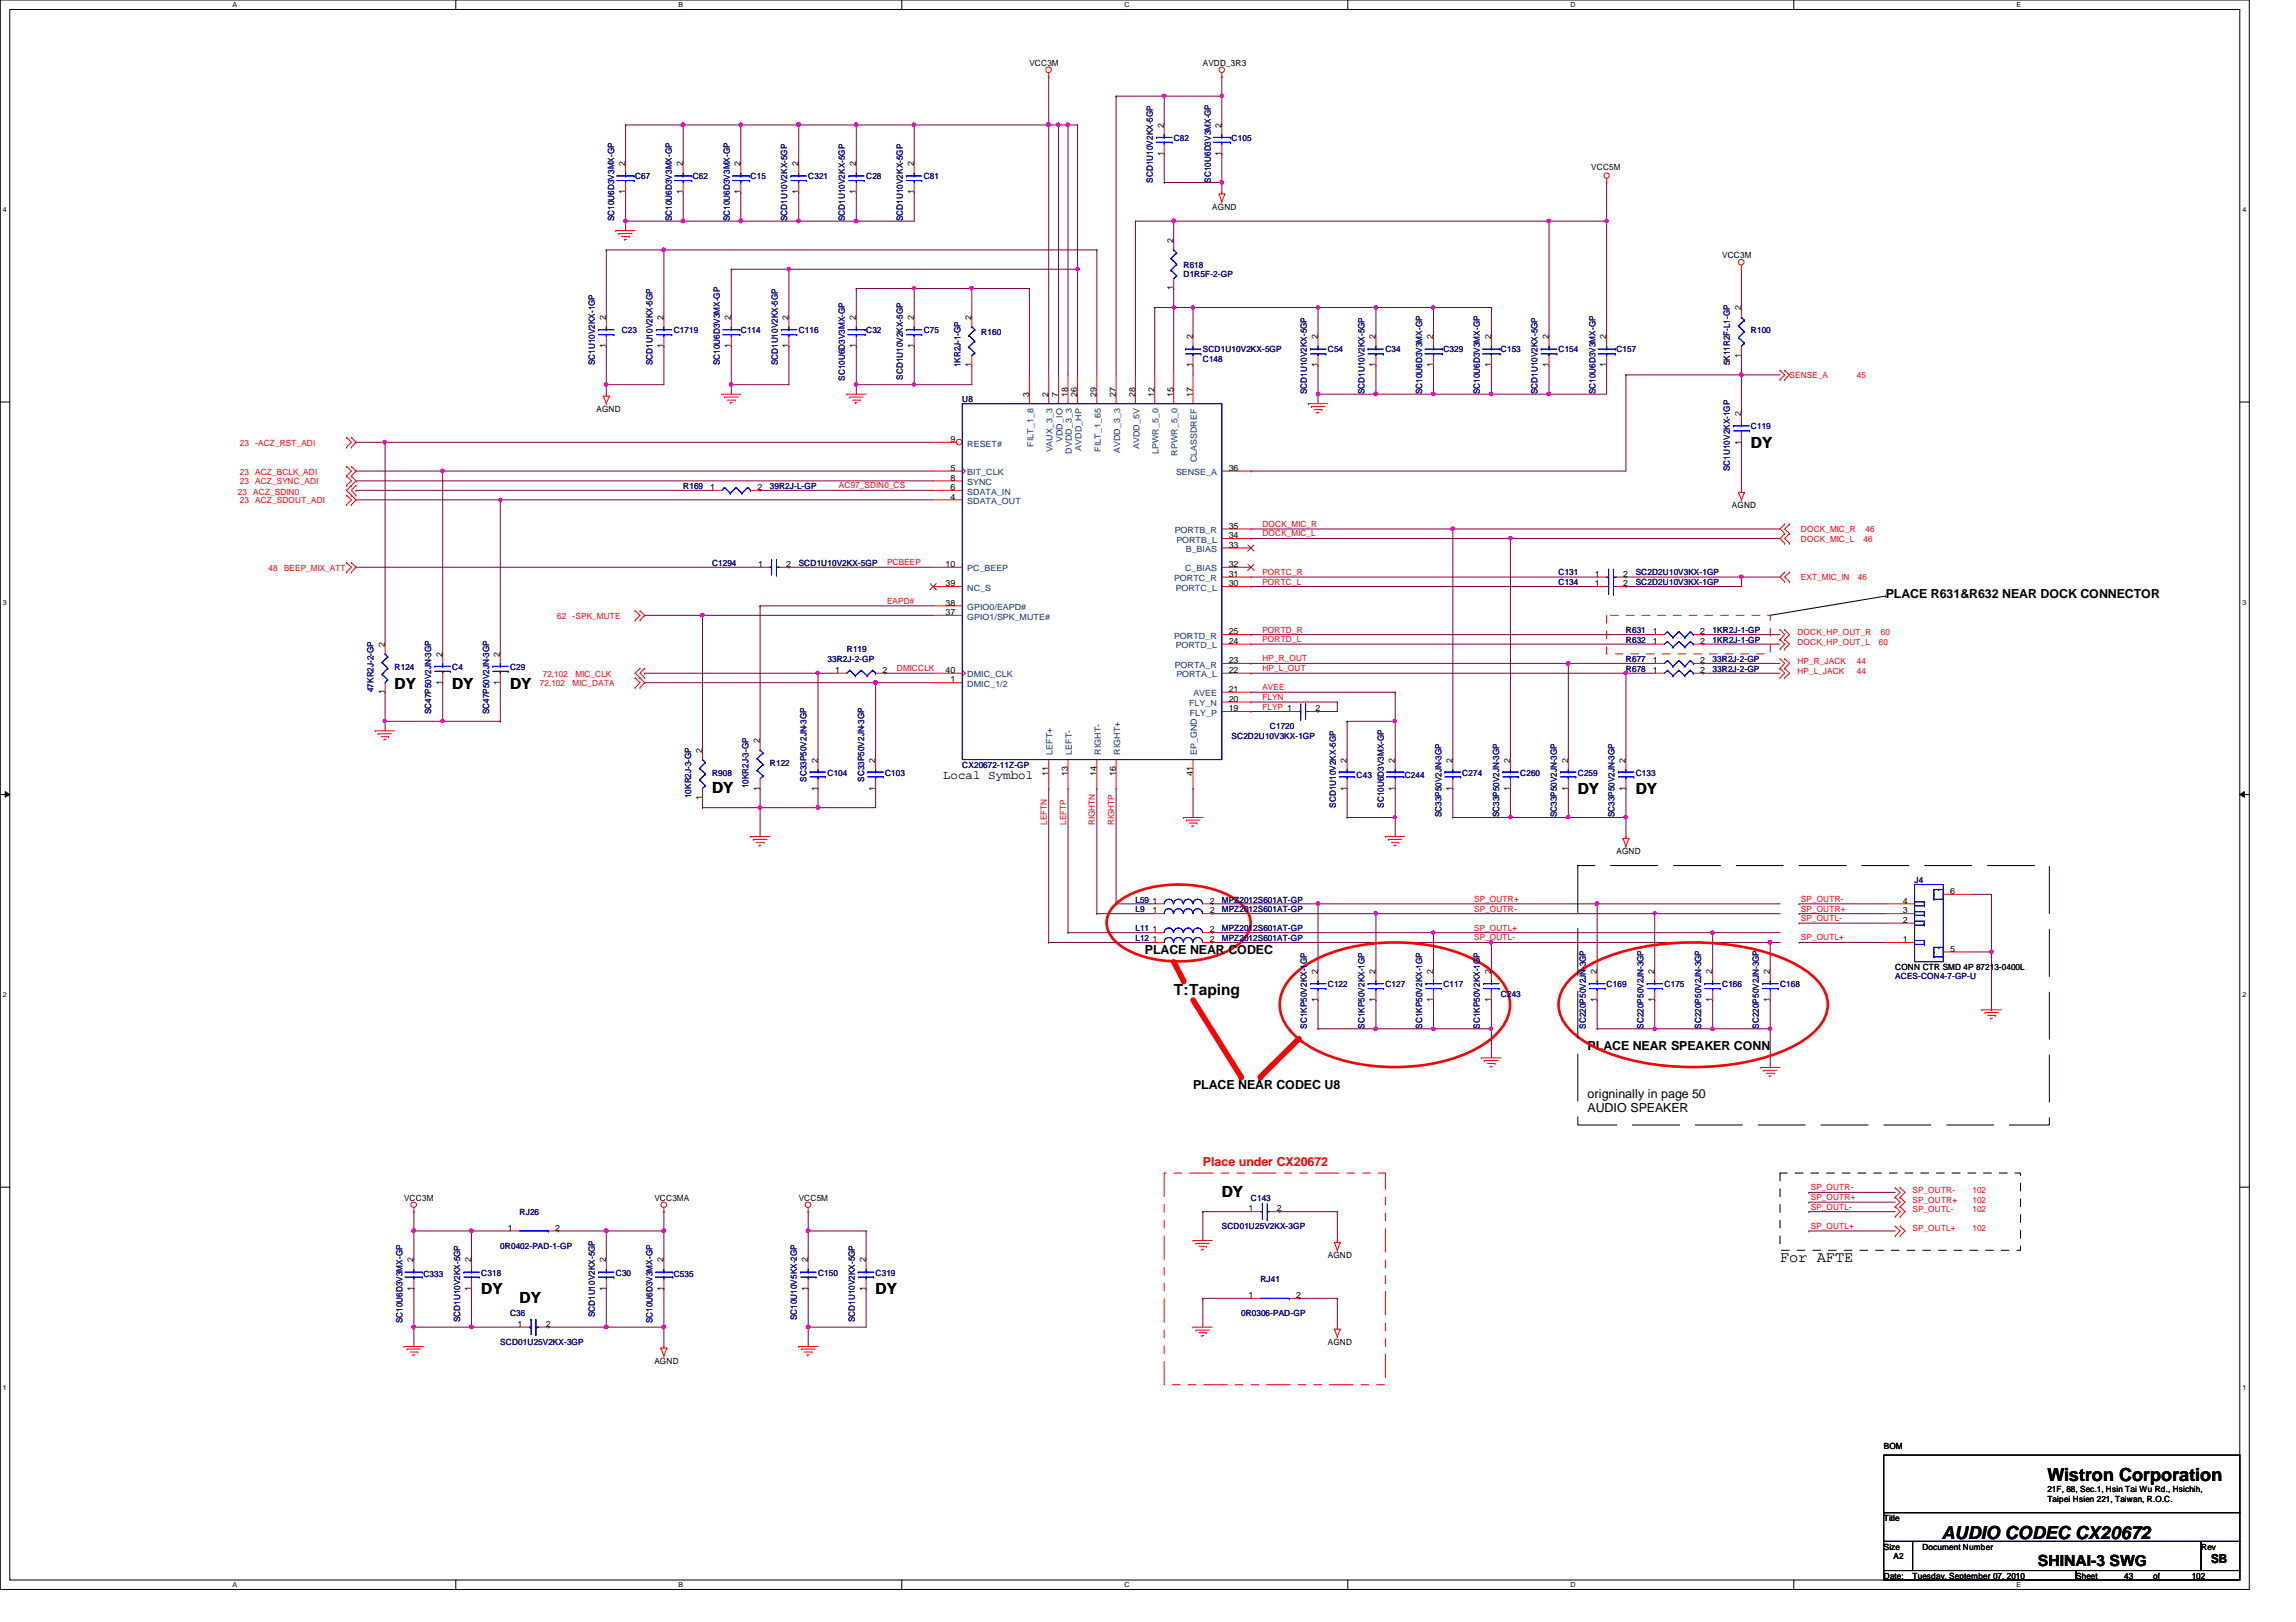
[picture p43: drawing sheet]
<svg xmlns="http://www.w3.org/2000/svg" width="297mm" height="210mm" viewBox="0 0 297 210" stroke-linecap="round" stroke-linejoin="round" font-family="sans-serif">
<defs><g id="words">
<g font-size="2.3">
<text x="264.9" y="191.7">Wistron Corporation</text>
<text x="251.2" y="199.2">AUDIO CODEC CX20672</text>
</g>
<g font-size="2">
<text x="226.5" y="58">DY</text>
<text x="51.1" y="89.1">DY</text>
<text x="58.5" y="89.1">DY</text>
<text x="66" y="89.1">DY</text>
<text x="92.1" y="102.7">DY</text>
<text x="204.1" y="102.8">DY</text>
<text x="211.6" y="102.8">DY</text>
<text x="151.8" y="128.8">T:Taping</text>
<text x="158.1" y="154.9">DY</text>
<text x="62.3" y="167.5">DY</text>
<text x="113.3" y="167.5">DY</text>
<text x="230.3" y="163.4">For AFTE</text>
<text x="67.2" y="168.6">DY</text>
<text x="263.6" y="202.6">SHINAI-3 SWG</text>
</g>
<g font-size="1.6">
<text x="244" y="77.4">PLACE R631&amp;R632 NEAR DOCK CONNECTOR</text>
<text x="122" y="100.8">Local Symbol</text>
<text x="148.1" y="123.5">PLACE NEAR CODEC</text>
<text x="205.4" y="135.9">PLACE NEAR SPEAKER CONN</text>
<text x="154.3" y="140.9">PLACE NEAR CODEC U8</text>
<text x="205.4" y="142.1">origninally in page 50</text>
<text x="205.4" y="143.9">AUDIO SPEAKER</text>
<text x="286" y="202.3">SB</text>
</g>
<text font-size="1.6" fill="#f00" x="155.6" y="150.9">Place under CX20672</text>
<g font-size="1.1">
<text x="133.2" y="8.5">VCC3M</text>
<text x="155.6" y="8.5">AVDD_3R3</text>
<text x="150.6" y="16.5" transform="rotate(-90 150.6 16.5)">2</text>
<text x="158" y="16.5" transform="rotate(-90 158 16.5)">2</text>
<text x="80.9" y="21.5" transform="rotate(-90 80.9 21.5)">2</text>
<text x="88.3" y="21.5" transform="rotate(-90 88.3 21.5)">2</text>
<text x="95.8" y="21.5" transform="rotate(-90 95.8 21.5)">2</text>
<text x="103.3" y="21.5" transform="rotate(-90 103.3 21.5)">2</text>
<text x="110.7" y="21.5" transform="rotate(-90 110.7 21.5)">2</text>
<text x="118.2" y="21.5" transform="rotate(-90 118.2 21.5)">2</text>
<text x="150.6" y="20.2" transform="rotate(-90 150.6 20.2)">1</text>
<text x="158" y="20.2" transform="rotate(-90 158 20.2)">1</text>
<text x="205.9" y="22">VCC5M</text>
<text x="80.9" y="25.1" transform="rotate(-90 80.9 25.1)">1</text>
<text x="88.3" y="25.1" transform="rotate(-90 88.3 25.1)">1</text>
<text x="95.8" y="25.1" transform="rotate(-90 95.8 25.1)">1</text>
<text x="103.3" y="25.1" transform="rotate(-90 103.3 25.1)">1</text>
<text x="110.7" y="25.1" transform="rotate(-90 110.7 25.1)">1</text>
<text x="118.2" y="25.1" transform="rotate(-90 118.2 25.1)">1</text>
<text x="156.8" y="27.2">AGND</text>
<text x="151.8" y="31.5" transform="rotate(-90 151.8 31.5)">2</text>
<text x="222.8" y="33.4">VCC3M</text>
<text x="78.4" y="41.4" transform="rotate(-90 78.4 41.4)">2</text>
<text x="85.8" y="41.4" transform="rotate(-90 85.8 41.4)">2</text>
<text x="94.6" y="41.4" transform="rotate(-90 94.6 41.4)">2</text>
<text x="102" y="41.4" transform="rotate(-90 102 41.4)">2</text>
<text x="110.7" y="41.4" transform="rotate(-90 110.7 41.4)">2</text>
<text x="118.2" y="41.4" transform="rotate(-90 118.2 41.4)">2</text>
<text x="125.7" y="41.4" transform="rotate(-90 125.7 41.4)">2</text>
<text x="151.8" y="37.6" transform="rotate(-90 151.8 37.6)">1</text>
<text x="225.3" y="40.2" transform="rotate(-90 225.3 40.2)">2</text>
<text x="78.4" y="45.1" transform="rotate(-90 78.4 45.1)">1</text>
<text x="85.8" y="45.1" transform="rotate(-90 85.8 45.1)">1</text>
<text x="94.6" y="45.1" transform="rotate(-90 94.6 45.1)">1</text>
<text x="102" y="45.1" transform="rotate(-90 102 45.1)">1</text>
<text x="110.7" y="45.1" transform="rotate(-90 110.7 45.1)">1</text>
<text x="118.2" y="45.1" transform="rotate(-90 118.2 45.1)">1</text>
<text x="125.7" y="47.5" transform="rotate(-90 125.7 47.5)">1</text>
<text x="154.3" y="47.5" transform="rotate(-90 154.3 47.5)">1</text>
<text x="154.3" y="43.9" transform="rotate(-90 154.3 43.9)">2</text>
<text x="170.5" y="47.5" transform="rotate(-90 170.5 47.5)">1</text>
<text x="170.5" y="43.9" transform="rotate(-90 170.5 43.9)">2</text>
<text x="178" y="47.5" transform="rotate(-90 178 47.5)">1</text>
<text x="178" y="43.9" transform="rotate(-90 178 43.9)">2</text>
<text x="185.4" y="47.5" transform="rotate(-90 185.4 47.5)">1</text>
<text x="185.4" y="43.9" transform="rotate(-90 185.4 43.9)">2</text>
<text x="192.9" y="47.5" transform="rotate(-90 192.9 47.5)">1</text>
<text x="192.9" y="43.9" transform="rotate(-90 192.9 43.9)">2</text>
<text x="200.4" y="47.5" transform="rotate(-90 200.4 47.5)">1</text>
<text x="200.4" y="43.9" transform="rotate(-90 200.4 43.9)">2</text>
<text x="207.8" y="47.5" transform="rotate(-90 207.8 47.5)">1</text>
<text x="207.8" y="43.9" transform="rotate(-90 207.8 43.9)">2</text>
<text x="225.3" y="46.3" transform="rotate(-90 225.3 46.3)">1</text>
<text x="77.2" y="53.3">AGND</text>
<text x="133.1" y="51.4" transform="rotate(-90 133.1 51.4)">3</text>
<text x="135.6" y="51.4" transform="rotate(-90 135.6 51.4)">2</text>
<text x="136.9" y="51.4" transform="rotate(-90 136.9 51.4)">7</text>
<text x="138.1" y="51.4" transform="rotate(-90 138.1 51.4)">18</text>
<text x="139.4" y="51.4" transform="rotate(-90 139.4 51.4)">26</text>
<text x="141.9" y="51.4" transform="rotate(-90 141.9 51.4)">29</text>
<text x="144.4" y="51.4" transform="rotate(-90 144.4 51.4)">27</text>
<text x="146.9" y="51.4" transform="rotate(-90 146.9 51.4)">28</text>
<text x="149.3" y="51.4" transform="rotate(-90 149.3 51.4)">12</text>
<text x="151.8" y="51.4" transform="rotate(-90 151.8 51.4)">15</text>
<text x="154.3" y="51.4" transform="rotate(-90 154.3 51.4)">17</text>
<text x="225.3" y="53.8" transform="rotate(-90 225.3 53.8)">2</text>
<text x="123" y="57.2">9</text>
<text x="225.3" y="57.5" transform="rotate(-90 225.3 57.5)">1</text>
<text x="91.9" y="63.4">1</text>
<text x="98" y="63.4">2</text>
<text x="123" y="64.6">4</text>
<text x="123" y="60.9">5</text>
<text x="123" y="63.4">6</text>
<text x="123" y="62.2">8</text>
<text x="159" y="60.9">36</text>
<text x="224.1" y="65.7">AGND</text>
<text x="159" y="70.9">33</text>
<text x="159" y="69.6">34</text>
<text x="159" y="68.4">35</text>
<text x="98.1" y="73.4">1</text>
<text x="101.7" y="73.4">2</text>
<text x="122.3" y="73.4">10</text>
<text x="122.3" y="75.9">39</text>
<text x="159" y="75.9">30</text>
<text x="159" y="74.6">31</text>
<text x="159" y="73.4">32</text>
<text x="206.3" y="75.9">1</text>
<text x="206.3" y="74.6">1</text>
<text x="210" y="75.9">2</text>
<text x="210" y="74.6">2</text>
<text x="49.8" y="83.7" transform="rotate(-90 49.8 83.7)">2</text>
<text x="122.3" y="79.6">37</text>
<text x="122.3" y="78.4">38</text>
<text x="159" y="83.3">24</text>
<text x="159" y="82.1">25</text>
<text x="213.8" y="82.1">1</text>
<text x="213.8" y="83.3">1</text>
<text x="220" y="82.1">2</text>
<text x="220" y="83.3">2</text>
<text x="49.8" y="89.9" transform="rotate(-90 49.8 89.9)">1</text>
<text x="57.2" y="88.6" transform="rotate(-90 57.2 88.6)">1</text>
<text x="57.2" y="85" transform="rotate(-90 57.2 85)">2</text>
<text x="64.7" y="88.6" transform="rotate(-90 64.7 88.6)">1</text>
<text x="64.7" y="85" transform="rotate(-90 64.7 85)">2</text>
<text x="108" y="87.1">1</text>
<text x="114.2" y="87.1">2</text>
<text x="122.3" y="87.1">40</text>
<text x="123" y="88.3">1</text>
<text x="159" y="89.5">21</text>
<text x="159" y="87.1">22</text>
<text x="159" y="85.8">23</text>
<text x="213.8" y="85.8">1</text>
<text x="213.8" y="87.1">1</text>
<text x="220" y="85.8">2</text>
<text x="220" y="87.1">2</text>
<text x="159" y="92">19</text>
<text x="159" y="90.8">20</text>
<text x="170.2" y="92">2</text>
<text x="90.8" y="97.4" transform="rotate(-90 90.8 97.4)">2</text>
<text x="98.3" y="96.2" transform="rotate(-90 98.3 96.2)">2</text>
<text x="105.8" y="98.7" transform="rotate(-90 105.8 98.7)">2</text>
<text x="113.2" y="98.7" transform="rotate(-90 113.2 98.7)">2</text>
<text x="135.6" y="100.5" transform="rotate(-90 135.6 100.5)">11</text>
<text x="138.1" y="100.5" transform="rotate(-90 138.1 100.5)">13</text>
<text x="141.9" y="100.5" transform="rotate(-90 141.9 100.5)">14</text>
<text x="144.4" y="100.5" transform="rotate(-90 144.4 100.5)">16</text>
<text x="154.3" y="100.5" transform="rotate(-90 154.3 100.5)">41</text>
<text x="174.2" y="98.7" transform="rotate(-90 174.2 98.7)">2</text>
<text x="180.5" y="98.7" transform="rotate(-90 180.5 98.7)">2</text>
<text x="187.9" y="98.7" transform="rotate(-90 187.9 98.7)">2</text>
<text x="195.4" y="98.7" transform="rotate(-90 195.4 98.7)">2</text>
<text x="202.9" y="98.7" transform="rotate(-90 202.9 98.7)">2</text>
<text x="210.3" y="98.7" transform="rotate(-90 210.3 98.7)">2</text>
<text x="90.8" y="103.5" transform="rotate(-90 90.8 103.5)">1</text>
<text x="98.3" y="102.3" transform="rotate(-90 98.3 102.3)">1</text>
<text x="105.8" y="102.3" transform="rotate(-90 105.8 102.3)">1</text>
<text x="113.2" y="102.3" transform="rotate(-90 113.2 102.3)">1</text>
<text x="174.2" y="102.3" transform="rotate(-90 174.2 102.3)">1</text>
<text x="180.5" y="102.3" transform="rotate(-90 180.5 102.3)">1</text>
<text x="187.9" y="102.3" transform="rotate(-90 187.9 102.3)">1</text>
<text x="195.4" y="102.3" transform="rotate(-90 195.4 102.3)">1</text>
<text x="202.9" y="102.3" transform="rotate(-90 202.9 102.3)">1</text>
<text x="210.3" y="102.3" transform="rotate(-90 210.3 102.3)">1</text>
<text x="209.1" y="110.6">AGND</text>
<text x="149.1" y="116.9">1</text>
<text x="149.1" y="118.2">1</text>
<text x="156.5" y="116.9">2</text>
<text x="156.5" y="118.2">2</text>
<text x="246.2" y="116.9">4</text>
<text x="246.2" y="118.2">3</text>
<text x="246.2" y="119.4">2</text>
<text x="252.3" y="115.7">6</text>
<text x="149.1" y="120.6">1</text>
<text x="149.1" y="121.9">1</text>
<text x="156.5" y="120.6">2</text>
<text x="156.5" y="121.9">2</text>
<text x="245.2" y="125.5">CONN CTR SMD 4P 87213-0400L</text>
<text x="246.2" y="121.9">1</text>
<text x="252.3" y="123.1">5</text>
<text x="170.5" y="129.7" transform="rotate(-90 170.5 129.7)">1</text>
<text x="170.5" y="126" transform="rotate(-90 170.5 126)">2</text>
<text x="178" y="129.7" transform="rotate(-90 178 129.7)">1</text>
<text x="178" y="126" transform="rotate(-90 178 126)">2</text>
<text x="185.4" y="129.7" transform="rotate(-90 185.4 129.7)">1</text>
<text x="185.4" y="126" transform="rotate(-90 185.4 126)">2</text>
<text x="192.9" y="129.7" transform="rotate(-90 192.9 129.7)">1</text>
<text x="192.9" y="126" transform="rotate(-90 192.9 126)">2</text>
<text x="206.6" y="129.7" transform="rotate(-90 206.6 129.7)">1</text>
<text x="206.6" y="126" transform="rotate(-90 206.6 126)">2</text>
<text x="214" y="129.7" transform="rotate(-90 214 129.7)">1</text>
<text x="214" y="126" transform="rotate(-90 214 126)">2</text>
<text x="221.5" y="129.7" transform="rotate(-90 221.5 129.7)">1</text>
<text x="221.5" y="126" transform="rotate(-90 221.5 126)">2</text>
<text x="229" y="129.7" transform="rotate(-90 229 129.7)">1</text>
<text x="229" y="126" transform="rotate(-90 229 126)">2</text>
<text x="52.3" y="155.4">VCC3M</text>
<text x="84.7" y="155.4">VCC3MA</text>
<text x="103.3" y="155.4">VCC5M</text>
<text x="65.7" y="159.3">1</text>
<text x="71.8" y="159.3">2</text>
<text x="161.5" y="156.8">1</text>
<text x="165.2" y="156.8">2</text>
<text x="53.5" y="167" transform="rotate(-90 53.5 167)">1</text>
<text x="53.5" y="163.4" transform="rotate(-90 53.5 163.4)">2</text>
<text x="61" y="167" transform="rotate(-90 61 167)">1</text>
<text x="61" y="163.4" transform="rotate(-90 61 163.4)">2</text>
<text x="78.4" y="167" transform="rotate(-90 78.4 167)">1</text>
<text x="78.4" y="163.4" transform="rotate(-90 78.4 163.4)">2</text>
<text x="85.8" y="167" transform="rotate(-90 85.8 167)">1</text>
<text x="85.8" y="163.4" transform="rotate(-90 85.8 163.4)">2</text>
<text x="104.5" y="167" transform="rotate(-90 104.5 167)">1</text>
<text x="104.5" y="163.4" transform="rotate(-90 104.5 163.4)">2</text>
<text x="112" y="167" transform="rotate(-90 112 167)">1</text>
<text x="112" y="163.4" transform="rotate(-90 112 163.4)">2</text>
<text x="161.5" y="168">1</text>
<text x="167.7" y="168">2</text>
<text x="171.8" y="162.9">AGND</text>
<text x="67" y="171.7">1</text>
<text x="70.6" y="171.7">2</text>
<text x="84.7" y="176.5">AGND</text>
<text x="171.8" y="174">AGND</text>
<text x="243.7" y="187.5">BOM</text>
<text x="243.7" y="196.8">Title</text>
<text x="264.9" y="193.1">21F, 88, Sec.1, Hsin Tai Wu Rd., Hsichih,</text>
<text x="264.9" y="194.4">Taipei Hsien 221, Taiwan, R.O.C.</text>
<text x="243.7" y="200.5">Size</text>
<text x="245" y="201.8">A2</text>
<text x="248.7" y="200.5">Document Number</text>
<text x="284.8" y="200.5">Rev</text>
<text x="243.7" y="204.3">Date:</text>
<text x="247.4" y="204.3">Tuesday, September 07, 2010</text>
<text x="268.6" y="204.3">Sheet</text>
<text x="274.8" y="204.3">43</text>
<text x="278.6" y="204.3">of</text>
<text x="283.5" y="204.3">102</text>
</g>
<g font-size="1.1" fill="#000080">
<text x="82.2" y="23.2">C67</text>
<text x="89.6" y="23.2">C62</text>
<text x="97.1" y="23.2">C15</text>
<text x="104.6" y="23.2">C321</text>
<text x="112.1" y="23.2">C28</text>
<text x="119.5" y="23.2">C81</text>
<text x="149.1" y="23.6" transform="rotate(-90 149.1 23.6)">SCD1U10V2KX-5GP</text>
<text x="151.8" y="18.2">C82</text>
<text x="156.6" y="23.6" transform="rotate(-90 156.6 23.6)">SC10U6D3V3MX-GP</text>
<text x="159.3" y="18.2">C105</text>
<text x="79.5" y="28.6" transform="rotate(-90 79.5 28.6)">SC10U6D3V3MX-GP</text>
<text x="86.9" y="28.6" transform="rotate(-90 86.9 28.6)">SC10U6D3V3MX-GP</text>
<text x="94.4" y="28.6" transform="rotate(-90 94.4 28.6)">SC10U6D3V3MX-GP</text>
<text x="101.9" y="28.6" transform="rotate(-90 101.9 28.6)">SCD1U10V2KX-5GP</text>
<text x="109.3" y="28.6" transform="rotate(-90 109.3 28.6)">SCD1U10V2KX-5GP</text>
<text x="116.8" y="28.6" transform="rotate(-90 116.8 28.6)">SCD1U10V2KX-5GP</text>
<text x="153.1" y="34.6">R618</text>
<text x="153.1" y="35.9">D1R5F-2-GP</text>
<text x="77" y="47.3" transform="rotate(-90 77 47.3)">SC1U10V2KX-1GP</text>
<text x="80.4" y="43.1">C23</text>
<text x="84.4" y="47.3" transform="rotate(-90 84.4 47.3)">SCD1U10V2KX-5GP</text>
<text x="87.2" y="43.1">C1719</text>
<text x="93.1" y="47.3" transform="rotate(-90 93.1 47.3)">SC10U6D3V3MX-GP</text>
<text x="95.8" y="43.1">C114</text>
<text x="100.6" y="47.3" transform="rotate(-90 100.6 47.3)">SCD1U10V2KX-5GP</text>
<text x="103.3" y="43.1">C116</text>
<text x="112.1" y="43.1">C32</text>
<text x="119.5" y="43.1">C75</text>
<text x="124.2" y="47.5" transform="rotate(-90 124.2 47.5)">1KR2J-1-GP</text>
<text x="127" y="43.3">R160</text>
<text x="155.6" y="46.9">C148</text>
<text x="155.6" y="45.6">SCD1U10V2KX-5GP</text>
<text x="171.8" y="45.6">C54</text>
<text x="179.2" y="45.6">C34</text>
<text x="186.7" y="45.6">C329</text>
<text x="194.2" y="45.6">C153</text>
<text x="201.6" y="45.6">C154</text>
<text x="209.1" y="45.6">C157</text>
<text x="223.8" y="47.3" transform="rotate(-90 223.8 47.3)">5K11R2F-L1-GP</text>
<text x="226.5" y="43.1">R100</text>
<text x="109.3" y="49.3" transform="rotate(-90 109.3 49.3)">SC10U6D3V3MX-GP</text>
<text x="116.8" y="49.1" transform="rotate(-90 116.8 49.1)">SCD1U10V2KX-5GP</text>
<text x="124.5" y="52.1">U8</text>
<text x="169.1" y="51" transform="rotate(-90 169.1 51)">SCD1U10V2KX-5GP</text>
<text x="176.5" y="51" transform="rotate(-90 176.5 51)">SCD1U10V2KX-5GP</text>
<text x="184" y="51" transform="rotate(-90 184 51)">SC10U6D3V3MX-GP</text>
<text x="191.5" y="51" transform="rotate(-90 191.5 51)">SC10U6D3V3MX-GP</text>
<text x="198.9" y="51" transform="rotate(-90 198.9 51)">SCD1U10V2KX-5GP</text>
<text x="206.4" y="51" transform="rotate(-90 206.4 51)">SC10U6D3V3MX-GP</text>
<text x="226.5" y="55.5">C119</text>
<text x="88.4" y="63.3">R169</text>
<text x="99.6" y="63.3">39R2J-L-GP</text>
<text x="223.8" y="61" transform="rotate(-90 223.8 61)">SC1U10V2KX-1GP</text>
<text x="92.1" y="73.2">C1294</text>
<text x="103.3" y="73.2">SCD1U10V2KX-5GP</text>
<text x="201.6" y="75.7">C134</text>
<text x="201.6" y="74.5">C131</text>
<text x="211.6" y="75.7">SC2D2U10V3KX-1GP</text>
<text x="211.6" y="74.5">SC2D2U10V3KX-1GP</text>
<text x="210.4" y="82">R631</text>
<text x="210.4" y="83.2">R632</text>
<text x="221.6" y="82">1KR2J-1-GP</text>
<text x="221.6" y="83.2">1KR2J-1-GP</text>
<text x="48.3" y="89.6" transform="rotate(-90 48.3 89.6)">47KR2J-2-GP</text>
<text x="51.1" y="86.7">R124</text>
<text x="58.5" y="86.7">C4</text>
<text x="66" y="86.7">C29</text>
<text x="107.1" y="85.7">33R2J-2-GP</text>
<text x="109.6" y="84.4">R119</text>
<text x="210.4" y="85.7">R677</text>
<text x="210.4" y="86.9">R678</text>
<text x="221.6" y="85.7">33R2J-2-GP</text>
<text x="221.6" y="86.9">33R2J-2-GP</text>
<text x="55.8" y="92.5" transform="rotate(-90 55.8 92.5)">SC47P50V2JN-3GP</text>
<text x="63.3" y="92.5" transform="rotate(-90 63.3 92.5)">SC47P50V2JN-3GP</text>
<text x="159.3" y="95.6">SC2D2U10V3KX-1GP</text>
<text x="164.3" y="94.4">C1720</text>
<text x="92.1" y="100.4">R908</text>
<text x="99.6" y="99.1">R122</text>
<text x="104.3" y="101.2" transform="rotate(-90 104.3 101.2)">SC33P50V2JN-3GP</text>
<text x="107.1" y="100.4">C104</text>
<text x="111.8" y="101.2" transform="rotate(-90 111.8 101.2)">SC33P50V2JN-3GP</text>
<text x="114.5" y="100.4">C103</text>
<text x="124.5" y="99.4">CX20672-11Z-GP</text>
<text x="175.5" y="100.6">C43</text>
<text x="181.7" y="100.6">C244</text>
<text x="189.2" y="100.4">C274</text>
<text x="196.7" y="100.4">C260</text>
<text x="204.1" y="100.4">C259</text>
<text x="211.6" y="100.4">C133</text>
<text x="89.4" y="103.3" transform="rotate(-90 89.4 103.3)">10KR2J-3-GP</text>
<text x="96.9" y="102" transform="rotate(-90 96.9 102)">10KR2J-3-GP</text>
<text x="172.8" y="104.5" transform="rotate(-90 172.8 104.5)">SCD1U10V2KX-5GP</text>
<text x="179" y="104.5" transform="rotate(-90 179 104.5)">SC10U6D3V3MX-GP</text>
<text x="186.5" y="105.8" transform="rotate(-90 186.5 105.8)">SC33P50V2JN-3GP</text>
<text x="194" y="105.8" transform="rotate(-90 194 105.8)">SC33P50V2JN-3GP</text>
<text x="201.4" y="105.8" transform="rotate(-90 201.4 105.8)">SC33P50V2JN-3GP</text>
<text x="208.9" y="105.8" transform="rotate(-90 208.9 105.8)">SC33P50V2JN-3GP</text>
<text x="146.9" y="116.8">L59</text>
<text x="146.9" y="118">L9</text>
<text x="158.1" y="116.8">MPZ2012S601AT-GP</text>
<text x="158.1" y="118">MPZ2012S601AT-GP</text>
<text x="247.7" y="114.3">J4</text>
<text x="146.9" y="120.5">L11</text>
<text x="146.9" y="121.8">L12</text>
<text x="158.1" y="120.5">MPZ2012S601AT-GP</text>
<text x="158.1" y="121.8">MPZ2012S601AT-GP</text>
<text x="171.8" y="127.8">C122</text>
<text x="179.2" y="127.8">C127</text>
<text x="186.7" y="127.8">C117</text>
<text x="194.2" y="129">C243</text>
<text x="207.9" y="127.8">C169</text>
<text x="215.3" y="127.8">C175</text>
<text x="222.8" y="127.8">C166</text>
<text x="230.3" y="127.8">C168</text>
<text x="245.2" y="126.7">ACES-CON4-7-GP-U</text>
<text x="169.1" y="133.1" transform="rotate(-90 169.1 133.1)">SC1KP50V2KX-1GP</text>
<text x="176.5" y="133.1" transform="rotate(-90 176.5 133.1)">SC1KP50V2KX-1GP</text>
<text x="184" y="133.1" transform="rotate(-90 184 133.1)">SC1KP50V2KX-1GP</text>
<text x="191.5" y="133.1" transform="rotate(-90 191.5 133.1)">SC1KP50V2KX-1GP</text>
<text x="205.1" y="133.1" transform="rotate(-90 205.1 133.1)">SC220P50V2JN-3GP</text>
<text x="212.6" y="133.1" transform="rotate(-90 212.6 133.1)">SC220P50V2JN-3GP</text>
<text x="220.1" y="133.1" transform="rotate(-90 220.1 133.1)">SC220P50V2JN-3GP</text>
<text x="227.5" y="133.1" transform="rotate(-90 227.5 133.1)">SC220P50V2JN-3GP</text>
<text x="161.8" y="155.4">C143</text>
<text x="64.7" y="161.6">0R0402-PAD-1-GP</text>
<text x="67.2" y="157.2">RJ26</text>
<text x="158.1" y="159.1">SCD01U25V2KX-3GP</text>
<text x="54.8" y="165.3">C333</text>
<text x="62.3" y="165.1">C318</text>
<text x="79.7" y="165.1">C30</text>
<text x="87.2" y="165.3">C535</text>
<text x="105.8" y="165.1">C150</text>
<text x="113.3" y="165.1">C319</text>
<text x="163.1" y="165.9">RJ41</text>
<text x="52.1" y="171.2" transform="rotate(-90 52.1 171.2)">SC10U6D3V3MX-GP</text>
<text x="59.5" y="171.1" transform="rotate(-90 59.5 171.1)">SCD1U10V2KX-5GP</text>
<text x="66" y="170.3">C36</text>
<text x="77" y="170.5" transform="rotate(-90 77 170.5)">SCD1U10V2KX-5GP</text>
<text x="84.4" y="171.2" transform="rotate(-90 84.4 171.2)">SC10U6D3V3MX-GP</text>
<text x="103.1" y="170.9" transform="rotate(-90 103.1 170.9)">SC10U10V5KX-2GP</text>
<text x="110.6" y="171.1" transform="rotate(-90 110.6 171.1)">SCD1U10V2KX-5GP</text>
<text x="160.6" y="170.3">0R0306-PAD-GP</text>
<text x="64.7" y="174">SCD01U25V2KX-3GP</text>
</g>
<g font-size="1.1" fill="#f00">
<text x="231.5" y="48.9">SENSE_A</text>
<text x="240.2" y="48.9">45</text>
<text x="31" y="57.7">23</text>
<text x="33" y="57.7">-ACZ_RST_ADI</text>
<text x="30.8" y="64">23</text>
<text x="31" y="61.4">23</text>
<text x="31" y="62.7">23</text>
<text x="31" y="65.2">23</text>
<text x="32.8" y="64">ACZ_SDIN0</text>
<text x="33" y="61.4">ACZ_BCLK_ADI</text>
<text x="33" y="62.7">ACZ_SYNC_ADI</text>
<text x="33" y="65.2">ACZ_SDOUT_ADI</text>
<text x="108.5" y="63.2">AC97_SDIN0_CS</text>
<text x="163.3" y="69.4">DOCK_MIC_L</text>
<text x="163.3" y="68.2">DOCK_MIC_R</text>
<text x="233" y="68.9">DOCK_MIC_R</text>
<text x="233" y="70.1">DOCK_MIC_L</text>
<text x="241.1" y="70.1">46</text>
<text x="241.3" y="68.9">46</text>
<text x="34.8" y="73.9">48</text>
<text x="36.7" y="73.9">BEEP_MIX_ATT</text>
<text x="114.8" y="73.2">PCBEEP</text>
<text x="163.3" y="75.6">PORTC_L</text>
<text x="163.3" y="74.4">PORTC_R</text>
<text x="233" y="75.1">EXT_MIC_IN</text>
<text x="240.4" y="75.1">46</text>
<text x="72.1" y="80.1">62</text>
<text x="74.1" y="80.1">-SPK_MUTE</text>
<text x="114.8" y="78.1">EAPD#</text>
<text x="163.3" y="83.1">PORTD_L</text>
<text x="163.3" y="81.9">PORTD_R</text>
<text x="232.5" y="82.2">DOCK_HP_OUT_R</text>
<text x="232.5" y="83.4">DOCK_HP_OUT_L</text>
<text x="243.1" y="83.4">60</text>
<text x="243.3" y="82.2">60</text>
<text x="69.8" y="88.8">72,102</text>
<text x="70.2" y="87.7">72,102</text>
<text x="74.1" y="88.8">MIC_DATA</text>
<text x="74.5" y="87.7">MIC_CLK</text>
<text x="116" y="86.9">DMICCLK</text>
<text x="163.3" y="86.9">HP_L_OUT</text>
<text x="163.3" y="85.6">HP_R_OUT</text>
<text x="163.3" y="89.3">AVEE</text>
<text x="232.5" y="85.9">HP_R_JACK</text>
<text x="232.5" y="87.2">HP_L_JACK</text>
<text x="240.2" y="85.9">44</text>
<text x="240.2" y="87.2">44</text>
<text x="163.3" y="91.8">FLYP 1</text>
<text x="163.3" y="90.6">FLYN</text>
<text x="135.4" y="106.8" transform="rotate(-90 135.4 106.8)">LEFTN</text>
<text x="137.9" y="106.8" transform="rotate(-90 137.9 106.8)">LEFTP</text>
<text x="141.6" y="106.8" transform="rotate(-90 141.6 106.8)">RIGHTN</text>
<text x="144.1" y="106.8" transform="rotate(-90 144.1 106.8)">RIGHTP</text>
<text x="190.7" y="116.7">SP_OUTR+</text>
<text x="190.7" y="118">SP_OUTR-</text>
<text x="233" y="119.2">SP_OUTL-</text>
<text x="233" y="118">SP_OUTR+</text>
<text x="233" y="116.7">SP_OUTR-</text>
<text x="190.7" y="120.4">SP_OUTL+</text>
<text x="190.7" y="121.7">SP_OUTL-</text>
<text x="233" y="121.7">SP_OUTL+</text>
<text x="234.3" y="155.3">SP_OUTR+</text>
<text x="234.3" y="154.1">SP_OUTR-</text>
<text x="247.4" y="154.4">SP_OUTR-</text>
<text x="247.4" y="155.6">SP_OUTR+</text>
<text x="255.2" y="154.4">102</text>
<text x="255.2" y="155.6">102</text>
<text x="234.3" y="159">SP_OUTL+</text>
<text x="234.3" y="156.5">SP_OUTL-</text>
<text x="247.4" y="156.8">SP_OUTL-</text>
<text x="247.4" y="159.3">SP_OUTL+</text>
<text x="255.2" y="156.8">102</text>
<text x="255.2" y="159.3">102</text>
</g>
<g font-size="1.1" fill="#004080">
<text x="125.1" y="57.8">RESET#</text>
<text x="133.7" y="57.8" transform="rotate(-90 133.7 57.8)">FILT_1_8</text>
<text x="136.2" y="58.5" transform="rotate(-90 136.2 58.5)">VAUX_3_3</text>
<text x="137.5" y="57.2" transform="rotate(-90 137.5 57.2)">VDD_IO</text>
<text x="138.7" y="58.7" transform="rotate(-90 138.7 58.7)">DVDD_3_3</text>
<text x="139.9" y="58.3" transform="rotate(-90 139.9 58.3)">AVDD_HP</text>
<text x="142.4" y="58.5" transform="rotate(-90 142.4 58.5)">FILT_1_65</text>
<text x="144.9" y="58.6" transform="rotate(-90 144.9 58.6)">AVDD_3_3</text>
<text x="147.4" y="58.1" transform="rotate(-90 147.4 58.1)">AVDD_5V</text>
<text x="149.9" y="58.8" transform="rotate(-90 149.9 58.8)">LPWR_5_0</text>
<text x="152.4" y="59" transform="rotate(-90 152.4 59)">RPWR_5_0</text>
<text x="154.9" y="59.8" transform="rotate(-90 154.9 59.8)">CLASSDREF</text>
<text x="125.1" y="65.2">SDATA_OUT</text>
<text x="125.1" y="61.5">BIT_CLK</text>
<text x="125.1" y="64">SDATA_IN</text>
<text x="125.1" y="62.8">SYNC</text>
<text x="152.1" y="61.5">SENSE_A</text>
<text x="152" y="69">PORTB_R</text>
<text x="152.2" y="70.2">PORTB_L</text>
<text x="153.4" y="71.5">B_BIAS</text>
<text x="125.1" y="74">PC_BEEP</text>
<text x="125.1" y="76.5">NC_S</text>
<text x="151.9" y="75.2">PORTC_R</text>
<text x="152.1" y="76.5">PORTC_L</text>
<text x="153.3" y="74">C_BIAS</text>
<text x="125.1" y="80.2">GPIO1/SPK_MUTE#</text>
<text x="125.1" y="79">GPIO0/EAPD#</text>
<text x="151.9" y="82.7">PORTD_R</text>
<text x="152.1" y="83.9">PORTD_L</text>
<text x="125.1" y="87.7">DMIC_CLK</text>
<text x="125.1" y="88.9">DMIC_1/2</text>
<text x="152" y="86.4">PORTA_R</text>
<text x="152.2" y="87.7">PORTA_L</text>
<text x="153.8" y="91.4">FLY_N</text>
<text x="153.9" y="92.6">FLY_P</text>
<text x="154.4" y="90.1">AVEE</text>
<text x="136.2" y="97.7" transform="rotate(-90 136.2 97.7)">LEFT+</text>
<text x="138.7" y="97.7" transform="rotate(-90 138.7 97.7)">LEFT-</text>
<text x="142.4" y="97.7" transform="rotate(-90 142.4 97.7)">RIGHT-</text>
<text x="144.9" y="97.7" transform="rotate(-90 144.9 97.7)">RIGHT+</text>
<text x="154.9" y="97.7" transform="rotate(-90 154.9 97.7)">EP_GND</text>
</g>
<g font-size=".9">
<text x="30.1" y=".9">A</text>
<text x="87.8" y=".9">B</text>
<text x="145.5" y=".9">C</text>
<text x="203.2" y=".9">D</text>
<text x="260.9" y=".9">E</text>
<text x=".4" y="27.4">4</text>
<text x="290.1" y="27.4">4</text>
<text x=".4" y="78.2">3</text>
<text x="290.1" y="78.2">3</text>
<text x=".4" y="129">2</text>
<text x="290.1" y="129">2</text>
<text x=".4" y="179.8">1</text>
<text x="290.1" y="179.8">1</text>
<text x="30.1" y="205.4">A</text>
<text x="87.8" y="205.4">B</text>
<text x="145.5" y="205.4">C</text>
<text x="203.2" y="205.4">D</text>
<text x="260.9" y="205.4">E</text>
</g>
</g></defs>
<path d="M0 0h291v205.7h-291zM1.3 1.2h288.5v203.3h-288.5z" fill="none" stroke="#000" stroke-width=".13"/>
<g fill="#fff">
<path d="M30.1 .1h.5v1h-.5z"/>
<path d="M30.1 204.6h.5v1h-.5z"/>
</g>
<path d="M59 0v1.2M59 204.5v1.2" fill="none" stroke="#000" stroke-width=".13"/>
<g fill="#fff">
<path d="M87.8 .1h.6v1h-.6z"/>
<path d="M87.8 204.6h.6v1h-.6z"/>
</g>
<path d="M116.7 0v1.2M116.7 204.5v1.2" fill="none" stroke="#000" stroke-width=".13"/>
<g fill="#fff">
<path d="M145.5 .1h.6v1h-.6z"/>
<path d="M145.5 204.6h.6v1h-.6z"/>
</g>
<path d="M174.4 0v1.2M174.4 204.5v1.2" fill="none" stroke="#000" stroke-width=".13"/>
<g fill="#fff">
<path d="M203.2 .1h.6v1h-.6z"/>
<path d="M203.2 204.6h.6v1h-.6z"/>
</g>
<path d="M232.1 0v1.2M232.1 204.5v1.2" fill="none" stroke="#000" stroke-width=".13"/>
<g fill="#fff">
<path d="M260.9 .1h.6v1h-.6z"/>
<path d="M260.9 204.6h.6v1h-.6z"/>
<path d="M.4 26.6h.5v1h-.5z"/>
<path d="M290.1 26.6h.5v1h-.5z"/>
<path d="M.4 77.4h.5v1h-.5z"/>
<path d="M290.1 77.4h.5v1h-.5z"/>
</g>
<path d="M0 52h1.3M289.8 52h1.2" fill="none" stroke="#000" stroke-width=".13"/>
<g fill="#fff">
<path d="M.4 128.2h.5v1h-.5z"/>
<path d="M290.1 128.2h.5v1h-.5z"/>
</g>
<path d="M0 102.8h1.3M.7 102.4l.6 .4-.6 .4zM289.8 102.8l.6-.4v.8zM289.8 102.8h1.2" fill="none" stroke="#000" stroke-width=".13"/>
<path d="M.7 102.4l.6 .4-.6 .4zM289.8 102.8l.6-.4v.8z" fill="#000"/>
<g fill="#fff">
<path d="M.4 179h.5v1h-.5z"/>
<path d="M290.1 179h.5v1h-.5z"/>
</g>
<path d="M0 153.6h1.3M289.8 153.6h1.2" fill="none" stroke="#000" stroke-width=".13"/>
<g fill="none" stroke="#800040" stroke-width=".13">
<path d="M155.6 156.8h.1M155.6 156.8v3.7M155.6 156.8h6.2M165.6 156.8h.1M165.6 156.8h7.4M173 156.8h.1M173 156.8v3.7M78.4 166.8h.1M78.4 166.8v4.9M85.9 171.7h.1M85.9 171.7v2.5M155.6 168h.1"/>
<path d="M155.6 168v3.7M155.6 168h6.2M168.1 168h.1M168.1 168h4.9M173 168h.1M173 168v3.7"/>
</g>
<path d="M85.7 171.6h.3l.1 .1-.1 .2-.2 .1-.1-.1z" fill-rule="evenodd" fill="#f0f"/>
<path d="M85.7 171.6h.3l.1 .1-.1 .2-.2 .1-.1-.1z" fill="none" stroke="#f0f" stroke-width=".13"/>
<path d="M53.5 156.8h.1M53.5 156.8v2.5M85.9 159.3h.1M85.9 159.3v3.7M61 171.7h.1M61 171.7h6.2" fill="none" stroke="#800040" stroke-width=".13"/>
<path d="M60.8 171.6h.3l.1 .1-.1 .2-.1 .1-.2-.1z" fill-rule="evenodd" fill="#f0f"/>
<path d="M60.8 171.6h.3l.1 .1-.1 .2-.1 .1-.2-.1z" fill="none" stroke="#f0f" stroke-width=".13"/>
<path d="M53.5 171.7h.1M53.5 171.7v2.5" fill="none" stroke="#800040" stroke-width=".13"/>
<path d="M53.4 171.6h.3l.1 .1-.1 .2-.2 .1-.1-.1z" fill-rule="evenodd" fill="#f0f"/>
<path d="M53.4 171.6h.3l.1 .1-.1 .2-.2 .1-.1-.1z" fill="none" stroke="#f0f" stroke-width=".13"/>
<path d="M70.9 171.7h.1M70.9 171.7h7.5" fill="none" stroke="#800040" stroke-width=".13"/>
<path d="M78.2 171.6h.4l.1 .1-.1 .2-.2 .1-.2-.1z" fill-rule="evenodd" fill="#f0f"/>
<path d="M78.2 171.6h.4l.1 .1-.1 .2-.2 .1-.2-.1z" fill="none" stroke="#f0f" stroke-width=".13"/>
<path d="M61 159.3h.1M61 159.3h5M85.9 166.8h.1M85.9 166.8v4.9" fill="none" stroke="#800040" stroke-width=".13"/>
<path d="M60.8 159.1h.3l.1 .2-.1 .1-.1 .1-.2-.1z" fill-rule="evenodd" fill="#f0f"/>
<path d="M60.8 159.1h.3l.1 .2-.1 .1-.1 .1-.2-.1z" fill="none" stroke="#f0f" stroke-width=".13"/>
<path d="M53.5 159.3h.1M53.5 159.3v3.7M53.5 159.3h7.5M78.4 159.3h.1M78.4 159.3v3.7M53.5 171.7h.1M53.5 166.8h.1M53.5 166.8v4.9M61 166.8h.1M61 166.8v4.9h-7.5" fill="none" stroke="#800040" stroke-width=".13"/>
<path d="M53.4 159.1h.3l.1 .2-.1 .1-.2 .1-.1-.1z" fill-rule="evenodd" fill="#f0f"/>
<path d="M53.4 159.1h.3l.1 .2-.1 .1-.2 .1-.1-.1z" fill="none" stroke="#f0f" stroke-width=".13"/>
<path d="M61 159.3h.1M61 159.3v3.7M78.4 159.3h.1M85.9 156.8h.1M85.9 156.8v2.5h-7.5" fill="none" stroke="#800040" stroke-width=".13"/>
<path d="M85.7 159.1h.3l.1 .2-.1 .1-.2 .1-.1-.1z" fill-rule="evenodd" fill="#f0f"/>
<path d="M85.7 159.1h.3l.1 .2-.1 .1-.2 .1-.1-.1z" fill="none" stroke="#f0f" stroke-width=".13"/>
<path d="M78.2 159.1h.4l.1 .2-.1 .1-.2 .1-.2-.1z" fill-rule="evenodd" fill="#f0f"/>
<path d="M78.2 159.1h.4l.1 .2-.1 .1-.2 .1-.2-.1z" fill="none" stroke="#f0f" stroke-width=".13"/>
<path d="M72.2 159.3h.1M72.2 159.3h6.2M104.6 159.3h.1M104.6 159.3v3.7M112.1 159.3h.1M112.1 159.3v3.7M78.4 171.7h.1M78.4 171.7h7.5M104.6 171.7h.1M104.6 171.7h7.5M104.6 171.7v2.5" fill="none" stroke="#800040" stroke-width=".13"/>
<path d="M104.4 171.6h.3l.1 .1-.1 .2-.2 .1-.1-.1z" fill-rule="evenodd" fill="#f0f"/>
<path d="M104.4 171.6h.3l.1 .1-.1 .2-.2 .1-.1-.1z" fill="none" stroke="#f0f" stroke-width=".13"/>
<path d="M104.6 156.8h.1M104.6 159.3h.1M104.6 156.8v2.5M104.6 159.3h7.5M104.6 166.8h.1M104.6 166.8v4.9M112.1 166.8h.1M112.1 166.8v4.9" fill="none" stroke="#800040" stroke-width=".13"/>
<path d="M104.4 159.1h.3l.1 .2-.1 .1-.2 .1-.1-.1z" fill-rule="evenodd" fill="#f0f"/>
<path d="M104.4 159.1h.3l.1 .2-.1 .1-.2 .1-.1-.1z" fill="none" stroke="#f0f" stroke-width=".13"/>
<path d="M95.8 16.2h.1M95.8 16.2h7.5" fill="none" stroke="#800040" stroke-width=".13"/>
<path d="M95.7 16h.3l.1 .1-.1 .2-.2 .1-.1-.1z" fill-rule="evenodd" fill="#f0f"/>
<path d="M95.7 16h.3l.1 .1-.1 .2-.2 .1-.1-.1z" fill="none" stroke="#f0f" stroke-width=".13"/>
<path d="M110.8 16.2h.1M110.8 16.2h7.5M138.2 16.2h.1M138.2 16.2v32.3" fill="none" stroke="#800040" stroke-width=".13"/>
<path d="M138 16h.3l.1 .1-.1 .2-.2 .1-.1-.1z" fill-rule="evenodd" fill="#f0f"/>
<path d="M138 16h.3l.1 .1-.1 .2-.2 .1-.1-.1z" fill="none" stroke="#f0f" stroke-width=".13"/>
<path d="M118.3 16.2h.1M135.7 9.9h.1M135.7 9.9v6.3h-17.4M136.9 16.2h.1M136.9 16.2v32.3" fill="none" stroke="#800040" stroke-width=".13"/>
<path d="M135.5 16h.3l.1 .1-.1 .2-.2 .1-.1-.1z" fill-rule="evenodd" fill="#f0f"/>
<path d="M135.5 16h.3l.1 .1-.1 .2-.2 .1-.1-.1z" fill="none" stroke="#f0f" stroke-width=".13"/>
<path d="M118.1 16h.3v.1v.2l-.2 .1-.1-.1z" fill-rule="evenodd" fill="#f0f"/>
<path d="M118.1 16h.3v.1v.2l-.2 .1-.1-.1z" fill="none" stroke="#f0f" stroke-width=".13"/>
<path d="M135.7 16.2h.1M135.7 16.2h1.2" fill="none" stroke="#800040" stroke-width=".13"/>
<path d="M135.5 16h.3l.1 .1-.1 .2-.2 .1-.1-.1z" fill-rule="evenodd" fill="#f0f"/>
<path d="M135.5 16h.3l.1 .1-.1 .2-.2 .1-.1-.1z" fill="none" stroke="#f0f" stroke-width=".13"/>
<path d="M103.3 16.2h.1M103.3 16.2h7.5M135.7 16.2h.1M135.7 16.2v32.3" fill="none" stroke="#800040" stroke-width=".13"/>
<path d="M103.1 16h.4v.1v.2l-.2 .1-.2-.1z" fill-rule="evenodd" fill="#f0f"/>
<path d="M103.1 16h.4v.1v.2l-.2 .1-.2-.1z" fill="none" stroke="#f0f" stroke-width=".13"/>
<path d="M136.9 16.2h.1M136.9 16.2h1.3" fill="none" stroke="#800040" stroke-width=".13"/>
<path d="M136.7 16h.3l.1 .1-.1 .2-.1 .1-.2-.1z" fill-rule="evenodd" fill="#f0f"/>
<path d="M136.7 16h.3l.1 .1-.1 .2-.1 .1-.2-.1z" fill="none" stroke="#f0f" stroke-width=".13"/>
<path d="M103.3 24.9h.1M103.3 24.9v3.7M110.8 28.6h.1M110.8 28.6h7.5" fill="none" stroke="#800040" stroke-width=".13"/>
<path d="M110.6 28.4h.3l.1 .2-.1 .1-.2 .1-.1-.1z" fill-rule="evenodd" fill="#f0f"/>
<path d="M110.6 28.4h.3l.1 .2-.1 .1-.2 .1-.1-.1z" fill="none" stroke="#f0f" stroke-width=".13"/>
<path d="M95.8 24.9h.1M95.8 28.6h.1M95.8 24.9v3.7M95.8 28.6h7.5M110.8 24.9h.1M110.8 24.9v3.7M118.3 24.9h.1M118.3 24.9v3.7" fill="none" stroke="#800040" stroke-width=".13"/>
<path d="M103.1 28.4h.4v.2v.1l-.2 .1-.2-.1z" fill-rule="evenodd" fill="#f0f"/>
<path d="M103.1 28.4h.4v.2v.1l-.2 .1-.2-.1z" fill="none" stroke="#f0f" stroke-width=".13"/>
<path d="M95.7 28.4h.3l.1 .2-.1 .1-.2 .1-.1-.1z" fill-rule="evenodd" fill="#f0f"/>
<path d="M95.7 28.4h.3l.1 .2-.1 .1-.2 .1-.1-.1z" fill="none" stroke="#f0f" stroke-width=".13"/>
<path d="M110.8 16.2h.1M110.8 16.2v4.9M118.3 16.2h.1M118.3 16.2v4.9M103.3 28.6h.1M103.3 28.6h7.5" fill="none" stroke="#800040" stroke-width=".13"/>
<path d="M110.6 16h.3l.1 .1-.1 .2-.2 .1-.1-.1z" fill-rule="evenodd" fill="#f0f"/>
<path d="M110.6 16h.3l.1 .1-.1 .2-.2 .1-.1-.1z" fill="none" stroke="#f0f" stroke-width=".13"/>
<path d="M103.3 16.2h.1M103.3 16.2v4.9" fill="none" stroke="#800040" stroke-width=".13"/>
<path d="M103.1 16h.4v.1v.2l-.2 .1-.2-.1z" fill-rule="evenodd" fill="#f0f"/>
<path d="M103.1 16h.4v.1v.2l-.2 .1-.2-.1z" fill="none" stroke="#f0f" stroke-width=".13"/>
<path d="M88.4 16.2h.1M88.4 16.2h7.4M95.8 16.2h.1M95.8 16.2v4.9" fill="none" stroke="#800040" stroke-width=".13"/>
<path d="M88.2 16h.3l.1 .1-.1 .2-.2 .1-.1-.1z" fill-rule="evenodd" fill="#f0f"/>
<path d="M88.2 16h.3l.1 .1-.1 .2-.2 .1-.1-.1z" fill="none" stroke="#f0f" stroke-width=".13"/>
<path d="M88.4 24.9h.1M88.4 24.9v3.7" fill="none" stroke="#800040" stroke-width=".13"/>
<path d="M88.2 28.4h.3l.1 .2-.1 .1-.2 .1-.1-.1z" fill-rule="evenodd" fill="#f0f"/>
<path d="M88.2 28.4h.3l.1 .2-.1 .1-.2 .1-.1-.1z" fill="none" stroke="#f0f" stroke-width=".13"/>
<path d="M88.4 28.6h.1M88.4 28.6h7.4" fill="none" stroke="#800040" stroke-width=".13"/>
<path d="M95.7 28.4h.3l.1 .2-.1 .1-.2 .1-.1-.1z" fill-rule="evenodd" fill="#f0f"/>
<path d="M95.7 28.4h.3l.1 .2-.1 .1-.2 .1-.1-.1z" fill="none" stroke="#f0f" stroke-width=".13"/>
<g fill="none" stroke="#800040" stroke-width=".13">
<path d="M88.4 16.2h.1M88.4 16.2v4.9M80.9 28.6h.1M80.9 28.6v1.2M110.8 37.3h.1M110.8 37.3v3.8M118.3 37.3h.1M118.3 37.3v3.8M110.8 44.8h.1M110.8 49.8h.1M110.8 44.8v5M118.3 44.8h.1"/>
<path d="M118.3 44.8v5h-7.5M125.7 47.3h.1M125.7 47.3v2.5"/>
</g>
<path d="M118.1 49.6h.3v.1v.2l-.2 .1-.1-.1z" fill-rule="evenodd" fill="#f0f"/>
<path d="M118.1 49.6h.3v.1v.2l-.2 .1-.1-.1z" fill="none" stroke="#f0f" stroke-width=".13"/>
<path d="M110.6 49.6h.3l.1 .1-.1 .2-.2 .1-.1-.1z" fill-rule="evenodd" fill="#f0f"/>
<path d="M110.6 49.6h.3l.1 .1-.1 .2-.2 .1-.1-.1z" fill="none" stroke="#f0f" stroke-width=".13"/>
<path d="M110.8 37.3h.1M110.8 37.3h7.5M125.7 37.3h.1M125.7 37.3h7.5M125.7 37.3v3.8M133.2 37.3h.1M133.2 37.3v11.2M110.8 49.8h.1M110.8 49.8v1.2M118.3 49.8h.1M118.3 49.8h7.4" fill="none" stroke="#800040" stroke-width=".13"/>
<path d="M125.5 37.1h.4v.2v.1l-.2 .1-.2-.1z" fill-rule="evenodd" fill="#f0f"/>
<path d="M125.5 37.1h.4v.2v.1l-.2 .1-.2-.1z" fill="none" stroke="#f0f" stroke-width=".13"/>
<path d="M118.3 37.3h.1M118.3 37.3h7.4" fill="none" stroke="#800040" stroke-width=".13"/>
<path d="M118.1 37.1h.3v.2v.1l-.2 .1-.1-.1z" fill-rule="evenodd" fill="#f0f"/>
<path d="M118.1 37.1h.3v.2v.1l-.2 .1-.1-.1z" fill="none" stroke="#f0f" stroke-width=".13"/>
<path d="M94.6 49.8h.1M94.6 49.8h7.5" fill="none" stroke="#800040" stroke-width=".13"/>
<path d="M94.4 49.6h.3l.1 .1-.1 .2-.1 .1-.2-.1z" fill-rule="evenodd" fill="#f0f"/>
<path d="M94.4 49.6h.3l.1 .1-.1 .2-.1 .1-.2-.1z" fill="none" stroke="#f0f" stroke-width=".13"/>
<path d="M94.6 34.8h.1M94.6 34.8v6.3M94.6 34.8h44.8M102.1 34.8h.1M102.1 34.8v6.3M94.6 44.8h.1M94.6 44.8v5M102.1 44.8h.1M102.1 44.8v5" fill="none" stroke="#800040" stroke-width=".13"/>
<path d="M101.9 34.6h.3l.1 .2-.1 .2-.1 .1-.2-.1z" fill-rule="evenodd" fill="#f0f"/>
<path d="M101.9 34.6h.3l.1 .2-.1 .2-.1 .1-.2-.1z" fill="none" stroke="#f0f" stroke-width=".13"/>
<g fill="none" stroke="#800040" stroke-width=".13">
<path d="M78.4 32.3h.1M78.4 32.3v8.8M85.9 32.3h.1M85.9 32.3v8.8M85.9 32.3h56M139.4 34.8h.1M139.4 34.8v13.7M141.9 32.3h.1M141.9 32.3v16.2M78.4 49.8h.1M78.4 49.8v1.2M85.9 44.8h.1"/>
<path d="M85.9 44.8v5M94.6 49.8h.1M94.6 49.8v1.2"/>
</g>
<path d="M85.7 32.1h.3l.1 .2-.1 .2-.2 .1-.1-.1z" fill-rule="evenodd" fill="#f0f"/>
<path d="M85.7 32.1h.3l.1 .2-.1 .2-.2 .1-.1-.1z" fill="none" stroke="#f0f" stroke-width=".13"/>
<path d="M78.4 32.3h.1M78.4 32.3h7.5M78.4 44.8h.1M78.4 49.8h.1M78.4 44.8v5M78.4 49.8h7.5" fill="none" stroke="#800040" stroke-width=".13"/>
<path d="M78.2 49.6h.4l.1 .1-.1 .2-.2 .1-.2-.1z" fill-rule="evenodd" fill="#f0f"/>
<path d="M78.2 49.6h.4l.1 .1-.1 .2-.2 .1-.2-.1z" fill="none" stroke="#f0f" stroke-width=".13"/>
<path d="M139.4 16.2h.1M139.4 16.2v18.6" fill="none" stroke="#800040" stroke-width=".13"/>
<path d="M139.2 34.6h.3l.1 .2-.1 .2-.1 .1-.2-.1z" fill-rule="evenodd" fill="#f0f"/>
<path d="M139.2 34.6h.3l.1 .2-.1 .2-.1 .1-.2-.1z" fill="none" stroke="#f0f" stroke-width=".13"/>
<path d="M150.6 19.9h.1M150.6 19.9v3.7M158.1 19.9h.1M158.1 19.9v3.7h-7.5M150.6 23.6h.1" fill="none" stroke="#800040" stroke-width=".13"/>
<path d="M157.9 23.4h.3l.1 .2-.1 .2h-.1h-.2z" fill-rule="evenodd" fill="#f0f"/>
<path d="M157.9 23.4h.3l.1 .2-.1 .2h-.1h-.2z" fill="none" stroke="#f0f" stroke-width=".13"/>
<path d="M150.6 12.4h.1M150.6 12.4v3.8M150.6 12.4h7.5M158.1 12.4h.1M158.1 12.4v3.8M158.1 23.6h.1M158.1 23.6v1.3" fill="none" stroke="#800040" stroke-width=".13"/>
<path d="M157.9 12.3h.3l.1 .1-.1 .1-.1 .1-.2-.1z" fill-rule="evenodd" fill="#f0f"/>
<path d="M157.9 12.3h.3l.1 .1-.1 .1-.1 .1-.2-.1z" fill="none" stroke="#f0f" stroke-width=".13"/>
<path d="M144.4 12.4h.1M144.4 12.4h6.2M158.1 9.9h.1M158.1 9.9v2.5" fill="none" stroke="#800040" stroke-width=".13"/>
<path d="M150.4 12.3h.4v.1v.1l-.2 .1-.2-.1z" fill-rule="evenodd" fill="#f0f"/>
<path d="M150.4 12.3h.4v.1v.1l-.2 .1-.2-.1z" fill="none" stroke="#f0f" stroke-width=".13"/>
<path d="M144.4 12.4h.1M144.4 12.4v36.1M200.4 51h.1M200.4 51h7.5" fill="none" stroke="#800040" stroke-width=".13"/>
<path d="M200.2 50.8h.3l.1 .2-.1 .1-.1 .1-.2-.1z" fill-rule="evenodd" fill="#f0f"/>
<path d="M200.2 50.8h.3l.1 .2-.1 .1-.1 .1-.2-.1z" fill="none" stroke="#f0f" stroke-width=".13"/>
<path d="M207.9 28.6h.1M207.9 28.6v15M200.4 47.3h.1M200.4 47.3v3.7M207.9 47.3h.1M207.9 47.3v3.7" fill="none" stroke="#800040" stroke-width=".13"/>
<path d="M207.7 28.4h.3l.1 .2-.1 .1-.1 .1-.2-.1z" fill-rule="evenodd" fill="#f0f"/>
<path d="M207.7 28.4h.3l.1 .2-.1 .1-.1 .1-.2-.1z" fill="none" stroke="#f0f" stroke-width=".13"/>
<path d="M200.4 28.6h.1M200.4 28.6v15M200.4 28.6h7.5" fill="none" stroke="#800040" stroke-width=".13"/>
<path d="M200.2 28.4h.3l.1 .2-.1 .1-.1 .1-.2-.1z" fill-rule="evenodd" fill="#f0f"/>
<path d="M200.2 28.4h.3l.1 .2-.1 .1-.1 .1-.2-.1z" fill="none" stroke="#f0f" stroke-width=".13"/>
<path d="M154.3 39.8h.1M154.3 39.8v3.8M154.3 47.3h.1M154.3 47.3v1.2M193 51h.1M193 51h7.4" fill="none" stroke="#800040" stroke-width=".13"/>
<path d="M192.8 50.8h.2l.1 .2-.1 .1-.1 .1-.1-.1z" fill-rule="evenodd" fill="#f0f"/>
<path d="M192.8 50.8h.2l.1 .2-.1 .1-.1 .1-.1-.1z" fill="none" stroke="#f0f" stroke-width=".13"/>
<path d="M151.8 39.8h.1M151.8 39.8v8.7" fill="none" stroke="#800040" stroke-width=".13"/>
<path d="M151.7 39.6h.3l.1 .2-.1 .1-.2 .1-.1-.1z" fill-rule="evenodd" fill="#f0f"/>
<path d="M151.7 39.6h.3l.1 .2-.1 .1-.2 .1-.1-.1z" fill="none" stroke="#f0f" stroke-width=".13"/>
<path d="M146.9 28.6h.1M146.9 28.6h4.9M149.4 39.8h.1M149.4 39.8v8.7M151.8 39.8h.1M151.8 28.6h.1M151.8 39.8h2.5M151.8 28.6v2.5" fill="none" stroke="#800040" stroke-width=".13"/>
<path d="M151.7 28.4h.3l.1 .2-.1 .1-.2 .1-.1-.1z" fill-rule="evenodd" fill="#f0f"/>
<path d="M151.7 28.4h.3l.1 .2-.1 .1-.2 .1-.1-.1z" fill="none" stroke="#f0f" stroke-width=".13"/>
<path d="M151.8 28.6h.1M151.8 28.6h48.6" fill="none" stroke="#800040" stroke-width=".13"/>
<path d="M151.7 28.4h.3l.1 .2-.1 .1-.2 .1-.1-.1z" fill-rule="evenodd" fill="#f0f"/>
<path d="M151.7 28.4h.3l.1 .2-.1 .1-.2 .1-.1-.1z" fill="none" stroke="#f0f" stroke-width=".13"/>
<path d="M170.5 51h.1M170.5 51v1.2" fill="none" stroke="#800040" stroke-width=".13"/>
<path d="M170.4 50.8h.3v.2v.1l-.2 .1-.1-.1z" fill-rule="evenodd" fill="#f0f"/>
<path d="M170.4 50.8h.3v.2v.1l-.2 .1-.1-.1z" fill="none" stroke="#f0f" stroke-width=".13"/>
<path d="M154.3 39.8h.1M154.3 39.8h16.2" fill="none" stroke="#800040" stroke-width=".13"/>
<path d="M170.4 39.6h.3v.2v.1l-.2 .1-.1-.1z" fill-rule="evenodd" fill="#f0f"/>
<path d="M170.4 39.6h.3v.2v.1l-.2 .1-.1-.1z" fill="none" stroke="#f0f" stroke-width=".13"/>
<path d="M154.1 39.6h.4l.1 .2-.1 .1-.2 .1-.2-.1z" fill-rule="evenodd" fill="#f0f"/>
<path d="M154.1 39.6h.4l.1 .2-.1 .1-.2 .1-.2-.1z" fill="none" stroke="#f0f" stroke-width=".13"/>
<path d="M170.5 39.8h.1M170.5 39.8v3.8M170.5 39.8h7.5" fill="none" stroke="#800040" stroke-width=".13"/>
<path d="M170.4 39.6h.3v.2v.1l-.2 .1-.1-.1z" fill-rule="evenodd" fill="#f0f"/>
<path d="M170.4 39.6h.3v.2v.1l-.2 .1-.1-.1z" fill="none" stroke="#f0f" stroke-width=".13"/>
<path d="M185.5 39.8h.1M185.5 39.8v3.8M185.5 39.8h7.5M193 39.8h.1M193 39.8v3.8" fill="none" stroke="#800040" stroke-width=".13"/>
<path d="M185.3 39.6h.3l.1 .2-.1 .1-.2 .1-.1-.1z" fill-rule="evenodd" fill="#f0f"/>
<path d="M185.3 39.6h.3l.1 .2-.1 .1-.2 .1-.1-.1z" fill="none" stroke="#f0f" stroke-width=".13"/>
<path d="M149.4 39.8h.1M151.8 37.3h.1M151.8 37.3v2.5h-2.4M178 39.8h.1M178 39.8h7.5" fill="none" stroke="#800040" stroke-width=".13"/>
<path d="M177.8 39.6h.3l.1 .2-.1 .1-.1 .1-.2-.1z" fill-rule="evenodd" fill="#f0f"/>
<path d="M177.8 39.6h.3l.1 .2-.1 .1-.1 .1-.2-.1z" fill="none" stroke="#f0f" stroke-width=".13"/>
<g fill="none" stroke="#800040" stroke-width=".13">
<path d="M178 39.8h.1M178 39.8v3.8M207.9 23.6h.1M207.9 23.6v5M170.5 47.3h.1M170.5 51h.1M170.5 47.3v3.7M170.5 51h15M178 47.3h.1M178 51h.1M178 47.3v3.7M193 47.3h.1"/>
<path d="M193 47.3v3.7"/>
</g>
<path d="M177.8 50.8h.3l.1 .2-.1 .1-.1 .1-.2-.1z" fill-rule="evenodd" fill="#f0f"/>
<path d="M177.8 50.8h.3l.1 .2-.1 .1-.1 .1-.2-.1z" fill="none" stroke="#f0f" stroke-width=".13"/>
<path d="M185.5 47.3h.1M185.5 51h.1M185.5 47.3v3.7M185.5 51h7.5" fill="none" stroke="#800040" stroke-width=".13"/>
<path d="M185.3 50.8h.3l.1 .2-.1 .1-.2 .1-.1-.1z" fill-rule="evenodd" fill="#f0f"/>
<path d="M185.3 50.8h.3l.1 .2-.1 .1-.2 .1-.1-.1z" fill="none" stroke="#f0f" stroke-width=".13"/>
<path d="M146.9 28.6h.1M146.9 28.6v19.9M225.3 34.8h.1M225.3 34.8v5M225.3 48.5h.1M225.3 48.5v5M225.3 48.5h5" fill="none" stroke="#800040" stroke-width=".13"/>
<path d="M225.1 48.3h.3l.1 .2-.1 .1-.1 .1-.2-.1z" fill-rule="evenodd" fill="#f0f"/>
<path d="M225.1 48.3h.3l.1 .2-.1 .1-.1 .1-.2-.1z" fill="none" stroke="#f0f" stroke-width=".13"/>
<path d="M210.4 48.5h.1M210.4 48.5v12.5h-48.6M225.3 46h.1M225.3 46v2.5h-14.9M161.8 61h.1M161.8 69.7h.1M161.8 69.7h33.6M188 68.5h.1M188 68.5h42.3M195.4 69.7h.1M195.4 69.7v28.6" fill="none" stroke="#800040" stroke-width=".13"/>
<path d="M187.8 68.3h.3l.1 .1-.1 .1-.2 .1-.1-.1z" fill-rule="evenodd" fill="#f0f"/>
<path d="M187.8 68.3h.3l.1 .1-.1 .1-.2 .1-.1-.1z" fill="none" stroke="#f0f" stroke-width=".13"/>
<path d="M195.4 69.7h.1M195.4 69.7h34.9" fill="none" stroke="#800040" stroke-width=".13"/>
<path d="M195.3 69.5h.2l.1 .1-.1 .2-.1 .1-.1-.1z" fill-rule="evenodd" fill="#f0f"/>
<path d="M195.3 69.5h.2l.1 .1-.1 .2-.1 .1-.1-.1z" fill="none" stroke="#f0f" stroke-width=".13"/>
<path d="M161.8 68.5h.1M161.8 68.5h26.2M188 68.5h.1M188 68.5v29.8M225.3 74.7h.1M225.3 74.7h5M188 102h.1M188 102v3.8M195.4 102h.1M195.4 102v3.8" fill="none" stroke="#800040" stroke-width=".13"/>
<path d="M225.1 74.5h.3l.1 .1-.1 .2h-.1h-.2z" fill-rule="evenodd" fill="#f0f"/>
<path d="M225.1 74.5h.3l.1 .1-.1 .2h-.1h-.2z" fill="none" stroke="#f0f" stroke-width=".13"/>
<g fill="none" stroke="#800040" stroke-width=".13">
<path d="M161.8 75.9h.1M161.8 74.7h.1M161.8 75.9h44.8M161.8 74.7h44.8M210.4 75.9h.1M210.4 75.9h14.9M161.8 83.4h.1M161.8 82.1h.1M161.8 83.4h52.3M161.8 82.1h52.3M202.9 85.9h.1M202.9 85.9h11.2"/>
<path d="M220.3 83.4h.1M220.3 82.1h.1M220.3 87.1h.1M220.3 85.9h.1M220.3 83.4h10M220.3 82.1h10M220.3 87.1h10M220.3 85.9h10"/>
</g>
<path d="M202.7 85.7h.3l.1 .1-.1 .2-.1 .1-.2-.1z" fill-rule="evenodd" fill="#f0f"/>
<path d="M202.7 85.7h.3l.1 .1-.1 .2-.1 .1-.2-.1z" fill="none" stroke="#f0f" stroke-width=".13"/>
<path d="M210.4 87.1h.1M210.4 87.1h3.7" fill="none" stroke="#800040" stroke-width=".13"/>
<path d="M210.2 86.9h.3l.1 .2-.1 .1-.2 .1-.1-.1z" fill-rule="evenodd" fill="#f0f"/>
<path d="M210.2 86.9h.3l.1 .2-.1 .1-.2 .1-.1-.1z" fill="none" stroke="#f0f" stroke-width=".13"/>
<path d="M161.8 87.1h.1M161.8 87.1h48.6M210.4 87.1h.1M210.4 87.1v11.2M202.9 102h.1M202.9 102v3.8M210.4 102h.1M210.4 105.8h.1M210.4 102v6.2" fill="none" stroke="#800040" stroke-width=".13"/>
<path d="M210.2 105.6h.3l.1 .1-.1 .2-.2 .1-.1-.1z" fill-rule="evenodd" fill="#f0f"/>
<path d="M210.2 105.6h.3l.1 .1-.1 .2-.2 .1-.1-.1z" fill="none" stroke="#f0f" stroke-width=".13"/>
<g fill="none" stroke="#800040" stroke-width=".13">
<path d="M225.3 57.2h.1M225.3 57.2v6.3M210.4 74.7h.1M210.4 74.7h14.9M225.3 74.7h.1M225.3 74.7v1.2M161.8 85.9h.1M161.8 85.9h41.1M180.5 93.3h.1M180.5 93.3v5M202.9 85.9h.1M202.9 85.9v12.4"/>
<path d="M174.3 102h.1M174.3 105.8h.1M174.3 102v3.8M180.5 102h.1M180.5 102v3.8h-6.2M188 105.8h.1M188 105.8h7.4M202.9 105.8h.1M202.9 105.8h7.5"/>
</g>
<path d="M202.7 105.6h.3l.1 .1-.1 .2-.1 .1-.2-.1z" fill-rule="evenodd" fill="#f0f"/>
<path d="M202.7 105.6h.3l.1 .1-.1 .2-.1 .1-.2-.1z" fill="none" stroke="#f0f" stroke-width=".13"/>
<path d="M195.4 105.8h.1M195.4 105.8h7.5" fill="none" stroke="#800040" stroke-width=".13"/>
<path d="M195.3 105.6h.2l.1 .1-.1 .2-.1 .1-.1-.1z" fill-rule="evenodd" fill="#f0f"/>
<path d="M195.3 105.6h.2l.1 .1-.1 .2-.1 .1-.1-.1z" fill="none" stroke="#f0f" stroke-width=".13"/>
<g fill="none" stroke="#800040" stroke-width=".13">
<path d="M161.8 89.6h.1M161.8 92.1h.1M161.8 90.8h.1M161.8 89.6h18.7M161.8 92.1h5M161.8 90.8h11.2M170.5 92.1h.1M173 90.8h.1M173 90.8v1.3h-2.5M174.3 93.3h.1M174.3 93.3v5M180.5 89.6h.1"/>
<path d="M180.5 89.6v3.7h-6.2"/>
</g>
<path d="M180.3 93.1h.3l.1 .2-.1 .1-.1 .1-.2-.1z" fill-rule="evenodd" fill="#f0f"/>
<path d="M180.3 93.1h.3l.1 .2-.1 .1-.1 .1-.2-.1z" fill="none" stroke="#f0f" stroke-width=".13"/>
<path d="M46.1 57.2h.1M46.1 57.2h3.7M46.1 61h.1M46.1 61h74.6M57.3 61h.1M154.3 102h.1M154.3 102v3.8" fill="none" stroke="#800040" stroke-width=".13"/>
<path d="M57.1 60.8h.3l.1 .1-.1 .2-.2 .1-.1-.1z" fill-rule="evenodd" fill="#f0f"/>
<path d="M57.1 60.8h.3l.1 .1-.1 .2-.2 .1-.1-.1z" fill="none" stroke="#f0f" stroke-width=".13"/>
<path d="M49.8 57.2h.1M49.8 57.2v26.2" fill="none" stroke="#800040" stroke-width=".13"/>
<path d="M49.6 57h.3l.1 .2-.1 .2h-.1h-.2z" fill-rule="evenodd" fill="#f0f"/>
<path d="M49.6 57h.3l.1 .2-.1 .2h-.1h-.2z" fill="none" stroke="#f0f" stroke-width=".13"/>
<path d="M57.3 61h.1M57.3 61v23.6M49.8 93.3h.1M49.8 93.3h7.5" fill="none" stroke="#800040" stroke-width=".13"/>
<path d="M57.1 93.1h.3l.1 .2-.1 .1-.2 .1-.1-.1z" fill-rule="evenodd" fill="#f0f"/>
<path d="M57.1 93.1h.3l.1 .2-.1 .1-.2 .1-.1-.1z" fill="none" stroke="#f0f" stroke-width=".13"/>
<path d="M49.6 93.1h.3l.1 .2-.1 .1-.1 .1-.2-.1z" fill-rule="evenodd" fill="#f0f"/>
<path d="M49.6 93.1h.3l.1 .2-.1 .1-.1 .1-.2-.1z" fill="none" stroke="#f0f" stroke-width=".13"/>
<path d="M46.1 63.5h.1M46.1 63.5h46M64.7 64.7h.1M64.7 64.7h56M98.3 63.5h.1M98.3 63.5h22.4M49.8 89.6h.1M49.8 93.3h.1M49.8 89.6v5M57.3 88.3h.1M57.3 88.3v5" fill="none" stroke="#800040" stroke-width=".13"/>
<path d="M64.6 64.5h.3v.2v.1l-.2 .1-.1-.1z" fill-rule="evenodd" fill="#f0f"/>
<path d="M64.6 64.5h.3v.2v.1l-.2 .1-.1-.1z" fill="none" stroke="#f0f" stroke-width=".13"/>
<path d="M49.8 57.2h.1M49.8 57.2h70.9M46.1 62.2h.1M46.1 73.4h.1M46.1 62.2h74.6M46.1 73.4h52.2M102.1 73.4h.1M102.1 73.4h18.6M105.8 87.1h.1M105.8 87.1v11.2M105.8 87.1h2.5" fill="none" stroke="#800040" stroke-width=".13"/>
<path d="M105.6 86.9h.3l.1 .2-.1 .1-.1 .1-.2-.1z" fill-rule="evenodd" fill="#f0f"/>
<path d="M105.6 86.9h.3l.1 .2-.1 .1-.1 .1-.2-.1z" fill="none" stroke="#f0f" stroke-width=".13"/>
<path d="M83.4 87.1h.1M83.4 88.3h.1M83.4 87.1h22.4M83.4 88.3h37.3M113.3 88.3h.1M113.3 88.3v10M105.8 104.5h.1M113.3 102h.1M113.3 102v2.5h-7.5" fill="none" stroke="#800040" stroke-width=".13"/>
<path d="M113.1 88.2h.3l.1 .1-.1 .2-.2 .1-.1-.1z" fill-rule="evenodd" fill="#f0f"/>
<path d="M113.1 88.2h.3l.1 .1-.1 .2-.2 .1-.1-.1z" fill="none" stroke="#f0f" stroke-width=".13"/>
<path d="M114.5 87.1h.1M114.5 87.1h6.2M105.8 102h.1M105.8 102v2.5" fill="none" stroke="#800040" stroke-width=".13"/>
<path d="M105.6 104.3h.3l.1 .2-.1 .2h-.1h-.2z" fill-rule="evenodd" fill="#f0f"/>
<path d="M105.6 104.3h.3l.1 .2-.1 .2h-.1h-.2z" fill="none" stroke="#f0f" stroke-width=".13"/>
<path d="M98.3 78.4h.1M98.3 78.4h22.4M98.3 78.4v17.4M98.3 104.5h.1M98.3 104.5v3.7" fill="none" stroke="#800040" stroke-width=".13"/>
<path d="M98.1 104.3h.4v.2v.2h-.2h-.2z" fill-rule="evenodd" fill="#f0f"/>
<path d="M98.1 104.3h.4v.2v.2h-.2h-.2z" fill="none" stroke="#f0f" stroke-width=".13"/>
<path d="M90.9 79.6h.1M90.9 79.6h29.8" fill="none" stroke="#800040" stroke-width=".13"/>
<path d="M90.7 79.4h.3l.1 .2-.1 .2h-.2h-.1z" fill-rule="evenodd" fill="#f0f"/>
<path d="M90.7 79.4h.3l.1 .2-.1 .2h-.2h-.1z" fill="none" stroke="#f0f" stroke-width=".13"/>
<g fill="none" stroke="#800040" stroke-width=".13">
<path d="M83.4 79.6h.1M83.4 79.6h7.5M90.9 79.6h.1M90.9 79.6v17.5M90.9 103.3h.1M90.9 104.5h.1M90.9 103.3v1.2M98.3 102h.1M98.3 102v2.5h-7.4M141.9 118.2h.1M141.9 118.2h7.5M144.4 117h.1"/>
<path d="M144.4 117h5M156.8 118.2h.1M156.8 117h.1M156.8 117h13.7M156.8 118.2h21.2M206.6 117h.1M206.6 117h23.7M135.7 122h.1M135.7 122h13.7M138.2 120.7h.1M138.2 120.7h11.2"/>
</g>
<path d="M206.4 116.8h.4v.1v.2l-.2 .1-.2-.1z" fill-rule="evenodd" fill="#f0f"/>
<path d="M206.4 116.8h.4v.1v.2l-.2 .1-.2-.1z" fill="none" stroke="#f0f" stroke-width=".13"/>
<path d="M214.1 118.2h.1M214.1 118.2h16.2" fill="none" stroke="#800040" stroke-width=".13"/>
<path d="M213.9 118h.3l.1 .2-.1 .1-.1 .1-.2-.1z" fill-rule="evenodd" fill="#f0f"/>
<path d="M213.9 118h.3l.1 .2-.1 .1-.1 .1-.2-.1z" fill="none" stroke="#f0f" stroke-width=".13"/>
<path d="M170.5 117h.1M170.5 117h36.1M206.6 117h.1M206.6 117v8.7" fill="none" stroke="#800040" stroke-width=".13"/>
<path d="M170.4 116.8h.3v.1v.2l-.2 .1-.1-.1z" fill-rule="evenodd" fill="#f0f"/>
<path d="M170.4 116.8h.3v.1v.2l-.2 .1-.1-.1z" fill="none" stroke="#f0f" stroke-width=".13"/>
<path d="M193 133.1h.1M193 133.1v3.8" fill="none" stroke="#800040" stroke-width=".13"/>
<path d="M192.8 133h.2l.1 .1-.1 .2h-.1h-.1z" fill-rule="evenodd" fill="#f0f"/>
<path d="M192.8 133h.2l.1 .1-.1 .2h-.1h-.1z" fill="none" stroke="#f0f" stroke-width=".13"/>
<path d="M178 118.2h.1M178 118.2h36.1M214.1 118.2h.1M214.1 118.2v7.5" fill="none" stroke="#800040" stroke-width=".13"/>
<path d="M177.8 118h.3l.1 .2-.1 .1-.1 .1-.2-.1z" fill-rule="evenodd" fill="#f0f"/>
<path d="M177.8 118h.3l.1 .2-.1 .1-.1 .1-.2-.1z" fill="none" stroke="#f0f" stroke-width=".13"/>
<path d="M221.6 120.7h.1M221.6 120.7h8.7" fill="none" stroke="#800040" stroke-width=".13"/>
<path d="M221.4 120.5h.3l.1 .2-.1 .1-.2 .1-.1-.1z" fill-rule="evenodd" fill="#f0f"/>
<path d="M221.4 120.5h.3l.1 .2-.1 .1-.2 .1-.1-.1z" fill="none" stroke="#f0f" stroke-width=".13"/>
<path d="M229 122h.1M229 122h1.3" fill="none" stroke="#800040" stroke-width=".13"/>
<path d="M228.8 121.8h.4v.1v.2l-.2 .1-.2-.1z" fill-rule="evenodd" fill="#f0f"/>
<path d="M228.8 121.8h.4v.1v.2l-.2 .1-.2-.1z" fill="none" stroke="#f0f" stroke-width=".13"/>
<path d="M185.5 120.7h.1M185.5 120.7h36.1M221.6 120.7h.1M221.6 120.7v5" fill="none" stroke="#800040" stroke-width=".13"/>
<path d="M185.3 120.5h.3l.1 .2-.1 .1-.2 .1-.1-.1z" fill-rule="evenodd" fill="#f0f"/>
<path d="M185.3 120.5h.3l.1 .2-.1 .1-.2 .1-.1-.1z" fill="none" stroke="#f0f" stroke-width=".13"/>
<path d="M193 122h.1M193 122h36M229 122h.1M229 122v3.7" fill="none" stroke="#800040" stroke-width=".13"/>
<path d="M192.8 121.8h.2l.1 .1-.1 .2-.1 .1-.1-.1z" fill-rule="evenodd" fill="#f0f"/>
<path d="M192.8 121.8h.2l.1 .1-.1 .2-.1 .1-.1-.1z" fill="none" stroke="#f0f" stroke-width=".13"/>
<path d="M170.5 133.1h.1M178 129.4h.1M178 129.4v3.7h-7.5" fill="none" stroke="#800040" stroke-width=".13"/>
<path d="M177.8 133h.3l.1 .1-.1 .2h-.1h-.2z" fill-rule="evenodd" fill="#f0f"/>
<path d="M177.8 133h.3l.1 .1-.1 .2h-.1h-.2z" fill="none" stroke="#f0f" stroke-width=".13"/>
<path d="M185.5 129.4h.1M185.5 129.4v3.7" fill="none" stroke="#800040" stroke-width=".13"/>
<path d="M185.3 133h.3l.1 .1-.1 .2h-.2h-.1z" fill-rule="evenodd" fill="#f0f"/>
<path d="M185.3 133h.3l.1 .1-.1 .2h-.2h-.1z" fill="none" stroke="#f0f" stroke-width=".13"/>
<g fill="none" stroke="#800040" stroke-width=".13">
<path d="M170.5 117h.1M170.5 117v8.7M178 118.2h.1M178 118.2v7.5M178 133.1h.1M185.5 133.1h.1M185.5 120.7h.1M185.5 120.7v5M193 129.4h.1M193 122h.1M193 129.4v3.7h-15M193 122v3.7"/>
<path d="M206.6 133.1h.1M206.6 129.4h.1M206.6 129.4v3.7M214.1 129.4h.1M214.1 133.1h.1M214.1 129.4v3.7M221.6 129.4h.1M221.6 129.4v3.7h-15M229 133.1h.1M229 133.1v5"/>
</g>
<path d="M213.9 133h.3l.1 .1-.1 .2h-.1h-.2z" fill-rule="evenodd" fill="#f0f"/>
<path d="M213.9 133h.3l.1 .1-.1 .2h-.1h-.2z" fill="none" stroke="#f0f" stroke-width=".13"/>
<path d="M221.6 133.1h.1M229 129.4h.1M229 129.4v3.7h-7.4" fill="none" stroke="#800040" stroke-width=".13"/>
<path d="M228.8 133h.4v.1v.2h-.2h-.2z" fill-rule="evenodd" fill="#f0f"/>
<path d="M228.8 133h.4v.1v.2h-.2h-.2z" fill="none" stroke="#f0f" stroke-width=".13"/>
<path d="M221.4 133h.3l.1 .1-.1 .2h-.2h-.1z" fill-rule="evenodd" fill="#f0f"/>
<path d="M221.4 133h.3l.1 .1-.1 .2h-.2h-.1z" fill="none" stroke="#f0f" stroke-width=".13"/>
<g fill="none" stroke="#800040" stroke-width=".13">
<path d="M80.9 16.2h.1M80.9 16.2h7.5M80.9 16.2v4.9M138.2 16.2h1.2M139.4 16.2h.1M80.9 24.9h.1M80.9 28.6h.1M80.9 24.9v3.7M80.9 28.6h7.5M46.1 64.7h.1M46.1 64.7h18.6M64.7 64.7h.1"/>
<path d="M64.7 64.7v19.9M57.3 93.3h.1M57.3 93.3h7.4M64.7 93.3h.1M64.7 88.3v5M98.3 104.5h.1M98.3 104.5h7.5M135.7 102h.1M135.7 102v20M138.2 102h.1M138.2 102v18.7M141.9 102h.1"/>
<path d="M141.9 102v16.2M144.4 102h.1M144.4 102v15M156.8 122h.1M156.8 120.7h.1M156.8 122h36.2M156.8 120.7h28.7M170.5 129.4h.1M170.5 129.4v3.7M232.7 122h.1M232.7 122h11.3"/>
</g>
<path d="M80.7 28.4h.3l.1 .2-.1 .1-.1 .1-.2-.1z" fill-rule="evenodd" fill="#f0f"/>
<path d="M80.7 28.4h.3l.1 .2-.1 .1-.1 .1-.2-.1z" fill="none" stroke="#f0f" stroke-width=".13"/>
<path d="M180.5 105.8h.1M180.5 105.8v2.4" fill="none" stroke="#800040" stroke-width=".13"/>
<path d="M180.3 105.6h.3l.1 .1-.1 .2-.1 .1-.2-.1z" fill-rule="evenodd" fill="#f0f"/>
<path d="M180.3 105.6h.3l.1 .1-.1 .2-.1 .1-.2-.1z" fill="none" stroke="#f0f" stroke-width=".13"/>
<path d="M232.7 119.5h.1M232.7 118.2h.1M232.7 117h.1M232.7 119.5h11.3M232.7 118.2h11.3M232.7 117h11.3M255.2 115.7h2.4M257.6 115.7h.1M257.6 115.7v7.5M255.2 123.2h2.4M257.6 123.2h.1" fill="none" stroke="#800040" stroke-width=".13"/>
<path d="M257.5 123h.3v.1v.2l-.2 .1-.1-.1z" fill-rule="evenodd" fill="#f0f"/>
<path d="M257.5 123h.3v.1v.2l-.2 .1-.1-.1z" fill="none" stroke="#f0f" stroke-width=".13"/>
<path d="M257.6 130.7h.1M257.6 123.2v7.5M234 159.3h.1M234 156.8h.1M234 155.6h.1M234 154.3h.1M234 159.3h11.2M234 156.8h11.2M234 155.6h11.2M234 154.3h11.2" fill="none" stroke="#800040" stroke-width=".13"/>
<g fill="none" stroke="#f00" stroke-width=".13">
<path d="M135.7 9.9h.1M135.7 9.4v.5M158.1 9.9h.1M158.1 9.4v.5M79.7 29.8h.1M79.7 29.8h2.5M80 30.2h.1M80 30.2h1.8M80.4 30.6h1M80.8 31h.1M80.8 31h.3M81.4 30.6h.1"/>
<path d="M157.7 25.1h.1M157.7 25.1h.8M157.7 25.1l.4 1M158.1 24.9h.1M158.1 26.1h.1M158.1 24.9v.2M158.5 25.1h.1M158.5 25.1l-.4 1M207.9 23.6h.1M207.9 23.1v.5M225.3 34.8h.1M225.3 34.3v.5"/>
<path d="M44.8 57.9h.1M44.8 56.6h.1M44.8 56.6l.7 .6-.7 .7M45.5 56.6h.1M45.5 57.9h.1M45.5 56.6l.6 .6-.6 .7M78.1 51.3h.1M78.1 51.3h.7M78.1 51.3l.3 .9M78.4 51h.1M78.4 52.2h.1M78.4 51v.3"/>
<path d="M78.8 51.3h.1M78.8 51.3l-.4 .9M93.4 51h.1M93.4 51h2.4M93.7 51.4h.1M93.7 51.4h1.8M94.1 51.8h1M94.5 52.1h.1M94.5 52.1h.2M95.1 51.8h.1M109.6 51h.1M109.6 51h2.5"/>
<path d="M109.9 51.4h.1M109.9 51.4h1.8M110.3 51.8h1M110.7 52.1h.1M110.7 52.1h.2M111.3 51.8h.1M169.3 52.2h.1M169.3 52.2h2.5M169.7 52.6h.1M169.7 52.6h1.7M170 53h1M170.4 53.4h.1"/>
<path d="M170.4 53.4h.2M171 53h.1M230.3 49.1h.1M230.3 47.9h.1M230.3 47.9l.6 .6-.6 .6M230.9 49.1h.1M230.9 47.9h.1M230.9 47.9l.6 .6-.6 .6M44.8 61.6h.1M44.8 60.4h.1M44.8 62.8h.1M44.8 65.3h.1"/>
<path d="M44.8 64.1h.1M44.8 74h.1M44.8 72.8h.1M44.8 60.4l.7 .6-.7 .6M44.8 61.6l.7 .6-.7 .6M44.8 64.1l.7 .6-.7 .6M44.8 72.8l.7 .6-.7 .6M45.5 62.8h.1M45.5 64.1h.1M45.5 60.4h.1M45.5 61.6h.1M45.5 65.3h.1"/>
<path d="M45.5 72.8h.1M45.5 74h.1M45.5 61.6l.6 .6-1.3 1.3 1.3 1.2-.6 .6M45.5 60.4l.6 .6-.6 .6M45.5 72.8l.6 .6-.6 .6M46.1 62.8h.1M46.1 64.1h.1M46.1 62.8l-.6 .7 .6 .6M82.2 79h.1M82.2 79l.6 .6-.6 .7M82.8 79h.1M82.8 79l.6 .6-.6 .7"/>
<path d="M224.9 63.7h.1M224.9 63.7h.8M224.9 63.7l.4 1M225.3 63.5h.1M225.3 64.7h.1M225.3 63.5v.2M225.7 63.7h.1M225.7 63.7l-.4 1M230.9 67.8h.1M230.9 69h.1M230.9 70.3h.1M230.9 74h.1"/>
<path d="M230.9 75.3h.1M230.9 67.8l-.6 .7 .6 .5M230.9 69l-.6 .7 .6 .6M230.9 74l-.6 .7 .6 .6M231.5 69h.1M231.5 67.8h.1M231.5 70.3h.1M231.5 75.3h.1M231.5 74h.1M231.5 67.8l-.6 .7 .6 .5M231.5 69l-.6 .7 .6 .6M231.5 74l-.6 .7 .6 .6"/>
<path d="M48.6 94.6h.1M48.6 94.6h2.5M48.9 95h.1M48.9 95h1.8M49.3 95.3h1M49.7 95.7h.1M49.7 95.7h.2M50.3 95.3h.1M82.2 89h.1M82.2 87.7h.1M82.2 80.3h.1M82.2 87.7l.6 .6-.6 .7"/>
<path d="M82.8 86.5h.1M82.8 87.7h.1M82.8 89h.1M82.8 80.3h.1M82.8 86.5l-.6 .6 .6 .6M82.8 87.7l.6 .6-.6 .7M83.4 86.5h.1M83.4 87.7h.1M83.4 86.5l-.6 .6 .6 .6M230.3 82.8h.1M230.3 81.5h.1M230.3 84h.1"/>
<path d="M230.3 86.5h.1M230.3 85.3h.1M230.3 87.7h.1M230.3 81.5l.6 .6-.6 .7M230.3 82.8l.6 .6-.6 .6M230.3 85.3l.6 .6-.6 .6M230.3 86.5l.6 .6-.6 .6M230.9 82.8h.1M230.9 81.5h.1M230.9 84h.1M230.9 86.5h.1M230.9 85.3h.1"/>
<path d="M230.9 87.7h.1M230.9 81.5l.6 .6-.6 .7M230.9 82.8l.6 .6-.6 .6M230.9 85.3l.6 .6-.6 .6M230.9 86.5l.6 .6-.6 .6M97.1 108.2h.1M97.1 108.2h2.5M97.5 108.6h.1M97.5 108.6h1.7M97.8 109h1M98.2 109.4h.1M98.2 109.4h.3"/>
<path d="M98.8 109h.1M153.1 105.8h.1M153.1 105.8h2.5M153.5 106.1h.1M153.5 106.1h1.7M153.8 106.5h1.1M154.2 106.9h.1M154.2 106.9h.3M154.9 106.5h.1M179.2 108.2h.1M179.2 108.2h2.5M179.6 108.6h.1"/>
<path d="M179.6 108.6h1.8M180 109h1M180.4 109.4h.1M180.4 109.4h.2M181 109h.1M210 108.5h.1M210 108.5h.7M210 108.5l.4 1M210.4 108.2h.1M210.4 109.5h.1M210.4 108.2v.3M210.7 108.5h.1"/>
<path d="M210.7 108.5l-.3 1M191.7 136.9h.1M191.7 136.9h2.5M192.1 137.2h.1M192.1 137.2h1.7M192.4 137.6h1M192.8 138h.1M192.8 138h.3M193.4 137.6h.1M227.8 138.1h.1M227.8 138.1h2.5M228.2 138.5h.1"/>
<path d="M228.2 138.5h1.7M228.5 138.9h1M228.9 139.2h.1M228.9 139.2h.2M229.5 138.9h.1M256.4 130.7h.1M256.4 130.7h2.5M256.8 131h.1M256.8 131h1.7M257.2 131.4h.9M257.5 131.8h.1M257.5 131.8h.3"/>
<path d="M258.1 131.4h.1M53.5 156.8h.1M53.5 156.3v.5M85.9 156.8h.1M85.9 156.3v.5M104.6 156.8h.1M104.6 156.3v.5M245.2 154.9h.1M245.2 153.7h.1M245.2 156.2h.1M245.2 157.4h.1M245.2 159.9h.1"/>
<path d="M245.2 158.7h.1M245.2 153.7l.6 .6-.6 .6M245.2 154.9l.6 .7-.6 .6M245.2 156.2l.6 .6-.6 .6M245.2 158.7l.6 .6-.6 .6M245.8 154.9h.1M245.8 153.7h.1M245.8 156.2h.1M245.8 157.4h.1M245.8 159.9h.1M245.8 158.7h.1M245.8 153.7l.7 .6-.7 .6"/>
<path d="M245.8 154.9l.7 .7-.7 .6M245.8 156.2l.7 .6-.7 .6M245.8 158.7l.7 .6-.7 .6M52.3 174.2h.1M52.3 174.2h2.5M52.7 174.6h.1M52.7 174.6h1.7M53 175h1.1M53.4 175.3h.1M53.4 175.3h.3M54.1 175h.1M85.5 174.5h.1"/>
<path d="M85.5 174.5h.8M85.5 174.5l.4 1M85.9 174.2h.1M85.9 175.5h.1M85.9 174.2v.3M86.3 174.5h.1M86.3 174.5l-.4 1M103.3 174.2h.1M103.3 174.2h2.5M103.7 174.6h.1M103.7 174.6h1.7M104.1 175h1"/>
<path d="M104.4 175.3h.1M104.4 175.3h.3M105.1 175h.1M154.3 160.5h.1M154.3 171.7h.1M154.3 160.5h2.5M154.3 171.7h2.5M154.7 160.9h.1M154.7 172.1h.1M154.7 160.9h1.8M154.7 172.1h1.8M155.1 161.3h1"/>
<path d="M155.1 172.5h1M155.5 161.7h.1M155.5 172.8h.1M155.5 161.7h.2M155.5 172.8h.2M156.1 161.3h.1M156.1 172.5h.1M172.6 160.8h.1M172.6 172h.1M172.6 160.8h.8M172.6 160.8l.4 1M172.6 172h.8"/>
<path d="M172.6 172l.4 1M173 160.5h.1M173 161.8h.1M173 171.7h.1M173 173h.1M173 160.5v.3M173 171.7v.3M173.4 160.8h.1M173.4 172h.1M173.4 160.8l-.4 1M173.4 172l-.4 1"/>
<circle cx="135.6" cy="9" r=".37"/>
<circle cx="158.1" cy="9" r=".35"/>
<circle cx="207.8" cy="22.7" r=".34"/>
<circle cx="225.3" cy="33.9" r=".37"/>
<circle cx="53.5" cy="155.9" r=".36"/>
<circle cx="85.9" cy="155.9" r=".36"/>
<circle cx="104.5" cy="155.9" r=".36"/>
</g>
<path d="M243.7 188.3h46.1v7.4h-46.1zM243.7 195.7h46.1v3.8h-46.1zM243.7 199.5h3.7v3.7h-3.7zM247.4 199.5h37.4v3.7h-37.4zM284.8 199.5h5v3.7h-5zM243.7 203.2h24.9v1.3h-24.9zM268.6 203.2h21.2v1.3h-21.2z" fill="none" stroke="#000" stroke-width=".13"/>
<path d="M150.6 151.8h28.6v27.4h-28.6z" fill="none" stroke="#f00" stroke-width=".13" stroke-dasharray="3 1 1 1 1 1"/>
<path d="M144 117.3a9.8 9.8 0 0 1 5.8-2.6 15.2 15.2 0 0 1 9.7 1.5 4.2 4.2 0 0 1 2.3 3.2 3.6 3.6 0 0 1-1.5 2.7 13.5 13.5 0 0 1-9.2 2.3 11.8 11.8 0 0 1-6.4-2.3 3.2 3.2 0 0 1-.7-4.8zM167.1 126.5a14.1 14.1 0 0 1 6.8-3.7 25.8 25.8 0 0 1 15.9 .9 9.6 9.6 0 0 1 5.2 4.5 4.9 4.9 0 0 1-1.2 5.4 14.2 14.2 0 0 1-6.8 3.7 25.5 25.5 0 0 1-15.9-1 9.6 9.6 0 0 1-5.1-4.4 4.9 4.9 0 0 1 1.1-5.4z" fill="none" stroke="#f00" stroke-width=".34"/>
<path d="M151.8 124.5l1.3 2.4" fill="none" stroke="#f00" stroke-width=".72"/>
<circle cx="153.1" cy="126.9" r=".36" fill="#f00"/>
<path d="M203.2 126.7a15.8 15.8 0 0 1 7-3.6 34.4 34.4 0 0 1 20.5 .9 9.9 9.9 0 0 1 5.4 4.3 4.3 4.3 0 0 1-1.2 5 15.9 15.9 0 0 1-7.1 3.7 34.1 34.1 0 0 1-20.4-1 9.9 9.9 0 0 1-5.4-4.3 4.3 4.3 0 0 1 1.2-5z" fill="none" stroke="#f00" stroke-width=".34"/>
<path d="M204.1 112h61v33.6h-61z" fill="none" stroke="#000" stroke-width=".13" stroke-dasharray="6.1 2"/>
<path d="M154.3 129.4l6.3 10" fill="none" stroke="#f00" stroke-width=".72"/>
<circle cx="160.6" cy="139.4" r=".36" fill="#f00"/>
<path d="M168.1 134.4l-5 5" fill="none" stroke="#f00" stroke-width=".72"/>
<circle cx="163.1" cy="139.4" r=".36" fill="#f00"/>
<path d="M207.9 79.6h21.1v5h-21.1z" fill="none" stroke="#f00" stroke-width=".13" stroke-dasharray="1 1 1 1 1 1 1 1"/>
<path d="M244 77.1h.1M244 77.1l-15 2.5" fill="none" stroke="#000" stroke-width=".13"/>
<path d="M230.3 151.8h31.1v10h-31.1z" fill="none" stroke="#000" stroke-width=".13" stroke-dasharray="1 1 1 1 1 1 1 1"/>
<g fill="none" stroke="#f00" stroke-width=".13">
<path d="M150.6 16.2v1.2M150.6 18.7v1.2M80.9 21.1v1.3M80.9 23.6v1.3M88.4 21.1v1.3M88.4 23.6v1.3M95.8 21.1v1.3M95.8 23.6v1.3M103.3 21.1v1.3M103.3 23.6v1.3M118.3 21.1v1.3M118.3 23.6v1.3"/>
<path d="M151.8 31.1v1.2M151.8 36.1v1.2M85.9 41.1v1.2M85.9 43.6v1.2M94.6 41.1v1.2M94.6 43.6v1.2M102.1 41.1v1.2M102.1 43.6v1.2M110.8 41.1v1.2M110.8 43.6v1.2M125.7 41.1v1.2M125.7 46v1.3"/>
<path d="M133.2 48.5v3.7M135.7 48.5v3.7M136.9 48.5v3.7M170.5 43.6v1.2M170.5 46v1.3M178 43.6v1.2M178 46v1.3M185.5 43.6v1.2M185.5 46v1.3M207.9 43.6v1.2M207.9 46v1.3M92.1 63.5h1.3"/>
<path d="M97.1 63.5h1.2M98.3 73.4h1.3M100.8 73.4h1.3M120.7 63.5h3.8M120.7 64.7h3.8M120.7 61h3.8M120.7 62.2h3.8M124.5 60.6l.4 .4-.4 .3M206.6 75.9h1.3M206.6 74.7h1.3M209.1 75.9h1.3M209.1 74.7h1.3"/>
<path d="M49.8 83.4v1.2M49.8 88.3v1.3M57.3 84.6v1.3M57.3 87.1v1.2M90.9 97.1v1.2M113.3 98.3v1.3M120.7 87.1h3.8M120.7 88.3h3.8M124.5 86.7l.4 .4-.4 .4M166.8 92.1h1.3M169.3 92.1h1.2M174.3 98.3v1.3"/>
<path d="M180.5 98.3v1.3M188 98.3v1.3M195.4 98.3v1.3M210.4 98.3v1.3M214.1 82.1h1.2M214.1 85.9h1.2M214.1 87.1h1.2M214.1 83.4h1.2M219.1 82.1h1.2M219.1 85.9h1.2M219.1 87.1h1.2M219.1 83.4h1.2"/>
<path d="M90.9 102v1.3M113.3 100.8v1.2M174.3 100.8v1.2M180.5 100.8v1.2M188 100.8v1.2M195.4 100.8v1.2M210.4 100.8v1.2M244 117h3.7M244 118.2h3.7M244 119.5h3.7M251.4 115.7h3.8M149.4 120.7h1.2"/>
<path d="M155.6 120.7h1.2M178 125.7v1.2M178 128.2v1.2M193 125.7v1.2M193 128.2v1.2M214.1 125.7v1.2M214.1 128.2v1.2M229 125.7v1.2M229 128.2v1.2M244 122h3.7M251.4 123.2h3.8M66 159.3h1.2"/>
<path d="M70.9 159.3h1.3M53.5 163v1.3M53.5 165.5v1.3M67.2 171.7h1.3M69.7 171.7h1.2M104.6 163v1.3M104.6 165.5v1.3M112.1 163v1.3M112.1 165.5v1.3"/>
</g>
<g fill="none" stroke="#00f" stroke-width=".13">
<path d="M149.6 17.8h.1M149.6 18.4h2M149.6 17.8h2M150.6 18.4h.1M150.6 17.8h.1M150.6 17.4v.4M150.6 18.4v.3M151.6 18.4h.1M79.8 23.4h2.2M79.8 22.8h2.2M80.9 23.4h.1M80.9 22.8h.1"/>
<path d="M80.9 22.4v.4M80.9 23.4v.2M82 22.8h.1M82 23.4h.1M87.3 23.4h2.2M87.3 22.8h2.2M88.4 23.4h.1M88.4 22.8h.1M88.4 22.4v.4M88.4 23.4v.2M89.5 22.8h.1M89.5 23.4h.1"/>
<path d="M94.7 23.4h2.3M94.7 22.8h2.3M95.8 23.4h.1M95.8 22.8h.1M95.8 22.4v.4M95.8 23.4v.2M97 22.8h.1M97 23.4h.1M102.3 22.8h.1M102.3 23.4h2M102.3 22.8h2M103.3 23.4h.1"/>
<path d="M103.3 22.8h.1M103.3 22.4v.4M103.3 23.4v.2M104.3 23.4h.1M117.3 22.8h.1M117.3 23.4h1.9M117.3 22.8h1.9M118.3 23.4h.1M118.3 22.8h.1M118.3 22.4v.4M118.3 23.4v.2M119.2 23.4h.1"/>
<path d="M151.5 35h.1M151.5 33.4h.1M151.5 35l.7 .7M151.5 33.4l.7 .8M151.8 32.3h.1M151.8 32.3l.4 .4M152.2 35.7h.1M152.2 34.2h.1M152.2 32.7h.1M152.2 35.7l-.4 .4M152.2 34.2l-.7 .8M152.2 32.7l-.7 .7"/>
<path d="M84.9 42.7h.1M84.9 42.7h2M84.9 43.3h2M85.9 43.3h.1M85.9 42.7h.1M85.9 42.3v.4M85.9 43.3v.3M86.9 43.3h.1M93.5 42.7h2.2M93.5 43.3h2.2M94.6 43.3h.1M94.6 42.7h.1"/>
<path d="M94.6 42.3v.4M94.6 43.3v.3M95.7 42.7h.1M95.7 43.3h.1M101.1 42.7h.1M101.1 42.7h2M101.1 43.3h2M102.1 43.3h.1M102.1 42.7h.1M102.1 42.3v.4M102.1 43.3v.3M103.1 43.3h.1"/>
<path d="M109.7 42.7h2.2M109.7 43.3h2.2M110.8 43.3h.1M110.8 42.7h.1M110.8 42.3v.4M110.8 43.3v.3M111.9 42.7h.1M111.9 43.3h.1M125.3 44.9h.1M125.3 43.4h.1M125.3 44.9l.8 .8M125.3 43.4l.8 .8"/>
<path d="M125.7 42.3h.1M125.7 42.3l.4 .4M126.1 45.7h.1M126.1 44.2h.1M126.1 42.7h.1M126.1 45.7l-.4 .3M126.1 44.2l-.8 .7M126.1 42.7l-.8 .7M169.5 45.2h.1M169.5 45.2h2M169.5 45.8h2M170.5 45.8h.1"/>
<path d="M170.5 45.2h.1M170.5 44.8v.4M170.5 45.8v.2M171.5 45.8h.1M177 45.2h.1M177 45.2h2M177 45.8h2M178 45.8h.1M178 45.2h.1M178 44.8v.4M178 45.8v.2M179 45.8h.1"/>
<path d="M184.4 45.2h2.2M184.4 45.8h2.2M185.5 45.8h.1M185.5 45.2h.1M185.5 44.8v.4M185.5 45.8v.2M186.6 45.2h.1M186.6 45.8h.1M206.8 45.2h2.2M206.8 45.8h2.2M207.9 45.8h.1M207.9 45.2h.1"/>
<path d="M207.9 44.8v.4M207.9 45.8v.2M209 45.2h.1M209 45.8h.1M93.7 63.1h.1M93.7 63.1l-.3 .4M93.7 63.1l.8 .7M94.5 63.8h.1M95.2 63.1h.1M95.2 63.1l-.7 .7M95.2 63.1l.8 .7M96 63.8h.1"/>
<path d="M96.7 63.1h.1M96.7 63.1l-.7 .7M96.7 63.1l.4 .4M97.1 63.5h.1M99.6 73.4h.2M99.8 73.4h.1M99.8 72.4h.1M99.8 72.4v2M100.5 73.4h.1M100.5 74.4h.1M100.5 73.4h.3M100.5 72.4v2"/>
<path d="M207.9 75.9h.2M207.9 74.7h.2M208.1 75.9h.1M208.1 74.9h.1M208.1 74.7h.1M208.1 73.7h.1M208.1 73.7v3.2M208.7 75.9h.1M208.7 76.9h.1M208.7 74.7h.1M208.7 75.6h.1M208.7 75.9h.4"/>
<path d="M208.7 73.7v3.2M208.7 74.7h.4M49.4 87.2h.1M49.4 85.7h.1M49.4 87.2l.8 .8M49.4 85.7l.8 .8M49.8 84.6h.1M49.8 84.6l.4 .4M50.2 88h.1M50.2 86.5h.1M50.2 85h.1M50.2 88l-.4 .3"/>
<path d="M50.2 86.5l-.8 .7M50.2 85l-.8 .7M56.3 86.2h.1M56.3 86.9h2M56.3 86.2h2M57.3 86.9h.1M57.3 86.2h.1M57.3 85.9v.3M57.3 86.9v.2M58.3 86.9h.1M90.5 99.4h.1M90.5 99.4l.8 .8"/>
<path d="M90.9 98.3h.1M90.9 98.3l.4 .4M91.3 98.7h.1M91.3 98.7l-.8 .7M112.3 99.9h.1M112.3 99.9h2M113.3 99.9h.1M113.3 99.6v.3M168.1 92.1h.2M168.3 92.1h.1M168.3 93.1h.1M168.3 91.1v2"/>
<path d="M168.9 92.1h.1M168.9 91.1h.1M168.9 92.1h.4M168.9 91.1v2M173.3 99.9h.1M173.3 99.9h2M174.3 99.9h.1M174.3 99.6v.3M179.4 99.9h2.2M180.5 99.9h.1M180.5 99.6v.3M181.6 99.9h.1"/>
<path d="M186.9 99.9h.1M186.9 99.9h2.1M188 99.9h.1M188 99.6v.3M194.4 99.9h.1M194.4 99.9h2M195.4 99.9h.1M195.4 99.6v.3M209.4 99.9h.1M209.4 99.9h2M210.4 99.9h.1M210.4 99.6v.3"/>
<path d="M215.7 81.7h.1M215.7 85.5h.1M215.7 86.7h.1M215.7 83h.1M215.7 81.7l-.4 .4M215.7 81.7l.7 .8M215.7 85.5l-.4 .4M215.7 85.5l.7 .7M215.7 86.7l-.4 .4M215.7 86.7l.7 .8M215.7 83l-.4 .4M215.7 83l.7 .7"/>
<path d="M216.4 82.5h.1M216.4 86.2h.1M216.4 87.5h.1M216.4 83.7h.1M217.2 81.7h.1M217.2 85.5h.1M217.2 86.7h.1M217.2 83h.1M217.2 81.7l-.8 .8M217.2 81.7l.8 .8M217.2 85.5l-.8 .7M217.2 85.5l.8 .7"/>
<path d="M217.2 86.7l-.8 .8M217.2 86.7l.8 .8M217.2 83l-.8 .7M217.2 83l.8 .7M218 82.5h.1M218 86.2h.1M218 87.5h.1M218 83.7h.1M218.7 81.7h.1M218.7 85.5h.1M218.7 86.7h.1M218.7 83h.1"/>
<path d="M218.7 81.7l-.7 .8M218.7 81.7l.4 .4M218.7 85.5l-.7 .7M218.7 85.5l.4 .4M218.7 86.7l-.7 .8M218.7 86.7l.4 .4M218.7 83l-.7 .7M218.7 83l.4 .4M219.1 82.1h.1M219.1 85.9h.1M219.1 87.1h.1M219.1 83.4h.1"/>
<path d="M90.5 100.9h.1M90.5 100.9l.8 .8M91.3 101.7h.1M91.3 100.2h.1M91.3 101.7l-.4 .3M91.3 100.2l-.8 .7M112.3 100.5h2M113.3 100.5h.1M113.3 100.5v.3M114.3 100.5h.1M173.3 100.5h2M174.3 100.5h.1"/>
<path d="M174.3 100.5v.3M175.3 100.5h.1M179.4 100.5h2.2M180.5 100.5h.1M180.5 100.5v.3M181.6 100.5h.1M186.9 100.5h2.1M188 100.5h.1M188 100.5v.3M189 100.5h.1M194.4 100.5h2M195.4 100.5h.1"/>
<path d="M195.4 100.5v.3M196.4 100.5h.1M209.4 100.5h2M210.4 100.5h.1M210.4 100.5v.3M211.4 100.5h.1M247.7 114.5h3.7v10h-3.7zM247.7 119.7h.1M247.7 119.2h.1M247.7 118.4h.1M247.7 118h.1M247.7 117.2h.1"/>
<path d="M247.7 116.7h.1M247.7 116.7v.5M247.7 118v.4M247.7 119.2v.5M247.7 119.7h1.3M247.7 119.2h1.3M247.7 118.4h1.3M247.7 118h1.3M247.7 117.2h1.3M247.7 116.7h1.3M249 119.7h.1M249 119.2h.1"/>
<path d="M249 119.5h.1M249 118.4h.1M249 118h.1M249 118.2h.1M249 117.2h.1M249 116.7h.1M249 117h.1M249 116.7v.5M249 118v.4M249 119.2v.5M250.2 115.1h.1M250.2 115.7h.1"/>
<path d="M250.2 116.4h.1M250.2 115.1h1.2M250.2 115.1v1.3M250.2 116.4h1.2M250.8 115.1h.1M251.4 116.4h.1M251.4 115.1h.1M251.4 115.1v1.3M150.6 120.7a.59 .59 0 0 1 .6-.6 .59 .59 0 0 1 .6 .6M151.8 120.7a.61 .61 0 0 1 .7-.6 .61 .61 0 0 1 .6 .6M153.1 120.7a.59 .59 0 0 1 .6-.6 .59 .59 0 0 1 .6 .6M154.3 120.7a.61 .61 0 0 1 .7-.6 .61 .61 0 0 1 .6 .6"/>
<path d="M177 127.3h.1M177 127.9h2M177 127.3h2M178 127.9h.1M178 127.3h.1M178 126.9v.4M178 127.9v.3M179 127.9h.1M191.9 127.3h.1M191.9 127.9h2M191.9 127.3h2M193 127.9h.1"/>
<path d="M193 127.3h.1M193 126.9v.4M193 127.9v.3M193.9 127.9h.1M213.1 127.3h.1M213.1 127.9h2M213.1 127.3h2M214.1 127.9h.1M214.1 127.3h.1M214.1 126.9v.4M214.1 127.9v.3M215.1 127.9h.1"/>
<path d="M228 127.3h.1M228 127.9h2M228 127.3h2M229 127.9h.1M229 127.3h.1M229 126.9v.4M229 127.9v.3M230 127.9h.1M247.7 122.2h.1M247.7 121.7h.1M247.7 122.2h1.3M247.7 121.7v.5"/>
<path d="M247.7 121.7h1.3M249 122.2h.1M249 121.7h.1M249 122h.1M249 121.7v.5M250.2 122.6h.1M250.2 123.2h.1M250.2 123.8h.1M250.2 122.6v1.2M250.2 122.6h1.2M250.2 123.8h1.2M250.8 122.6h.1"/>
<path d="M251.4 123.8h.1M251.4 122.6h.1M251.4 122.6v1.2M67.2 159.3h3.7M70.9 159.3h.1M52.4 165.3h2.2M52.4 164.6h2.2M53.5 165.3h.1M53.5 164.6h.1M53.5 164.3v.3M53.5 165.3v.2M54.6 164.6h.1"/>
<path d="M54.6 165.3h.1M68.5 171.7h.2M68.7 171.7h.1M68.7 170.7h.1M68.7 170.7v2M69.3 171.7h.1M69.3 172.7h.1M69.3 171.7h.4M69.3 170.7v2M103.6 164.6h.1M103.6 165.3h2M103.6 164.6h2"/>
<path d="M104.6 165.3h.1M104.6 164.6h.1M104.6 164.3v.3M104.6 165.3v.2M105.6 165.3h.1M111 164.6h.1M111 165.3h2M111 164.6h2M112.1 165.3h.1M112.1 164.6h.1M112.1 164.3v.3M112.1 165.3v.2"/>
<path d="M113 165.3h.1"/>
</g>
<circle cx="124.1" cy="57.2" r=".37" fill="#fff"/>
<g fill="none" stroke="#f00" stroke-width=".13">
<path d="M158.1 16.2v1.2M158.1 18.7v1.2M110.8 21.1v1.3M110.8 23.6v1.3M225.3 39.8v1.3M78.4 41.1v1.2M78.4 43.6v1.2M118.3 41.1v1.2M118.3 43.6v1.2M120.7 57.2h3M138.2 48.5v3.7M139.4 48.5v3.7"/>
<path d="M141.9 48.5v3.7M144.4 48.5v3.7M146.9 48.5v3.7M149.4 48.5v3.7M151.8 48.5v3.7M154.3 43.6v1.2M154.3 46v1.3M154.3 48.5v3.7M193 43.6v1.2M193 46v1.3M200.4 43.6v1.2M200.4 46v1.3"/>
<path d="M225.3 44.8v1.2M225.3 53.5v1.2M225.3 56v1.2M120.7 73.4h3.8M120.7 75.9h3.8M120.7 79.6h3.8M120.7 78.4h3.8M158.1 73.4h3.7M158.1 75.9h3.7M158.1 74.7h3.7M158.1 70.9h3.7M158.1 69.7h3.7"/>
<path d="M158.1 68.5h3.7M158.1 61h3.7M64.7 84.6v1.3M64.7 87.1v1.2M98.3 95.8v1.3M105.8 98.3v1.3M108.3 87.1h1.3M113.3 87.1h1.2M135.7 98.3v3.7M138.2 98.3v3.7M141.9 98.3v3.7M144.4 98.3v3.7"/>
<path d="M154.3 98.3v3.7M158.1 92.1h3.7M158.1 90.8h3.7M158.1 89.6h3.7M158.1 87.1h3.7M158.1 85.9h3.7M158.1 83.4h3.7M158.1 82.1h3.7M202.9 98.3v1.3M98.3 100.8v1.2M105.8 100.8v1.2M149.4 117h1.2"/>
<path d="M149.4 118.2h1.2M155.6 117h1.2M155.6 118.2h1.2M202.9 100.8v1.2M149.4 122h1.2M155.6 122h1.2M170.5 125.7v1.2M170.5 128.2v1.2M185.5 125.7v1.2M185.5 128.2v1.2M206.6 125.7v1.2M206.6 128.2v1.2"/>
<path d="M221.6 125.7v1.2M221.6 128.2v1.2M161.8 156.8h1.3M164.3 156.8h1.3M61 163v1.3M61 165.5v1.3M78.4 163v1.3M78.4 165.5v1.3M85.9 163v1.3M85.9 165.5v1.3M161.8 168h1.3M166.8 168h1.3"/>
<circle cx="124.1" cy="57.2" r=".37"/>
</g>
<path d="M120.4 75.5l.8 .8M121.1 75.5l-.8 .8M161.5 73l.8 .8M161.5 70.5l.8 .8M162.2 73l-.8 .8M162.2 70.5l-.8 .8" fill="none" stroke="#804000" stroke-width=".13"/>
<g fill="none" stroke="#00f" stroke-width=".13">
<path d="M157 17.8h2.2M157 18.4h2.2M158.1 18.4h.1M158.1 17.8h.1M158.1 17.4v.4M158.1 18.4v.3M159.2 17.8h.1M159.2 18.4h.1M109.8 22.8h.1M109.8 23.4h2M109.8 22.8h2M110.8 23.4h.1"/>
<path d="M110.8 22.8h.1M110.8 22.4v.4M110.8 23.4v.2M111.8 23.4h.1M77.4 42.7h.1M77.4 43.3h2M77.4 42.7h2M78.4 43.3h.1M78.4 42.7h.1M78.4 42.3v.4M78.4 43.3v.3M79.4 43.3h.1"/>
<path d="M117.3 42.7h.1M117.3 43.3h1.9M117.3 42.7h1.9M118.3 43.3h.1M118.3 42.7h.1M118.3 42.3v.4M118.3 43.3v.3M119.2 43.3h.1M124.5 52.2h33.6v46.1h-33.6zM153.4 45.2h.1M153.4 45.8h2M153.4 45.2h2"/>
<path d="M154.3 45.8h.1M154.3 45.2h.1M154.3 44.8v.4M154.3 45.8v.2M155.4 45.8h.1M191.8 45.8h2.3M191.8 45.2h2.3M193 45.8h.1M193 45.2h.1M193 44.8v.4M193 45.8v.2M194.1 45.2h.1"/>
<path d="M194.1 45.8h.1M199.4 45.2h.1M199.4 45.8h2M199.4 45.2h2M200.4 45.8h.1M200.4 45.2h.1M200.4 44.8v.4M200.4 45.8v.2M201.4 45.8h.1M224.3 55.1h.1M224.3 55.8h2M224.3 55.1h2"/>
<path d="M224.9 43.7h.1M224.9 42.2h.1M224.9 43.7l.8 .7M224.9 42.2l.8 .7M225.3 41.1h.1M225.3 55.8h.1M225.3 55.1h.1M225.3 41.1l.4 .3M225.3 54.7v.4M225.3 55.8v.2M225.7 44.4h.1M225.7 42.9h.1"/>
<path d="M225.7 41.4h.1M225.7 44.4l-.4 .4M225.7 42.9l-.8 .8M225.7 41.4l-.8 .8M226.3 55.8h.1M63.8 86.2h.1M63.8 86.9h1.9M63.8 86.2h1.9M64.7 86.9h.1M64.7 86.2h.1M64.7 85.9v.3M64.7 86.9v.2"/>
<path d="M65.7 86.9h.1M98 99.7h.1M98 98.2h.1M98 99.7l.7 .7M98 98.2l.7 .7M98.3 97.1h.1M98.3 97.1l.4 .4M98.7 98.9h.1M98.7 97.5h.1M98.7 98.9l-.7 .8M98.7 97.5l-.7 .7M104.8 99.9h.1"/>
<path d="M104.8 99.9h2M105.8 99.9h.1M105.8 99.6v.3M109.9 86.7h.1M109.9 86.7l-.3 .4M109.9 86.7l.8 .8M110.7 87.5h.1M111.4 86.7h.1M111.4 86.7l-.7 .8M111.4 86.7l.8 .8M112.2 87.5h.1M112.9 86.7h.1"/>
<path d="M112.9 86.7l-.7 .8M112.9 86.7l.4 .4M113.3 87.1h.1M201.9 99.9h.1M201.9 99.9h2M202.9 99.9h.1M202.9 99.6v.3M98.7 100.4h.1M98.7 100.4l-.4 .4M104.8 100.5h2M105.8 100.5h.1M105.8 100.5v.3"/>
<path d="M106.8 100.5h.1M150.6 117a.59 .59 0 0 1 .6-.6 .59 .59 0 0 1 .6 .6M151.8 118.2a.57 .57 0 0 0-.6-.6 .57 .57 0 0 0-.6 .6M151.8 117a.61 .61 0 0 1 .7-.6 .61 .61 0 0 1 .6 .6M153 118.2a.59 .59 0 0 0-.6-.6 .59 .59 0 0 0-.6 .6M153.1 117a.59 .59 0 0 1 .6-.6 .59 .59 0 0 1 .6 .6M154.3 118.2a.57 .57 0 0 0-.6-.6 .57 .57 0 0 0-.6 .6M154.3 117a.61 .61 0 0 1 .7-.6 .61 .61 0 0 1 .6 .6M155.5 118.2a.59 .59 0 0 0-.6-.6 .59 .59 0 0 0-.6 .6M201.9 100.5h2M202.9 100.5h.1M202.9 100.5v.3"/>
<path d="M203.9 100.5h.1M151.8 121.9a.59 .59 0 0 0-.6-.6 .59 .59 0 0 0-.6 .7M153.1 121.9a.61 .61 0 0 0-.7-.6 .61 .61 0 0 0-.6 .7M154.3 121.9a.59 .59 0 0 0-.6-.6 .59 .59 0 0 0-.6 .7M155.6 121.9a.61 .61 0 0 0-.7-.6 .61 .61 0 0 0-.6 .7M169.5 127.3h.1M169.5 127.9h2M169.5 127.3h2M170.5 127.9h.1M170.5 127.3h.1M170.5 126.9v.4M170.5 127.9v.3"/>
<path d="M171.5 127.9h.1M184.5 127.3h.1M184.5 127.9h2M184.5 127.3h2M185.5 127.9h.1M185.5 127.3h.1M185.5 126.9v.4M185.5 127.9v.3M186.5 127.9h.1M205.6 127.3h.1M205.6 127.9h2M205.6 127.3h2"/>
<path d="M206.6 127.9h.1M206.6 127.3h.1M206.6 126.9v.4M206.6 127.9v.3M207.6 127.9h.1M220.6 127.3h.1M220.6 127.9h1.9M220.6 127.3h1.9M221.6 127.9h.1M221.6 127.3h.1M221.6 126.9v.4M221.6 127.9v.3"/>
<path d="M222.5 127.9h.1M163.1 156.8h.2M163.3 156.8h.1M163.3 155.8h.1M163.3 155.8v2M164 156.8h.1M164 157.8h.1M164 156.8h.3M164 155.8v2M60 164.6h.1M60 165.3h2M60 164.6h2"/>
<path d="M61 165.3h.1M61 164.6h.1M61 164.3v.3M61 165.3v.2M62 165.3h.1M77.4 164.6h.1M77.4 165.3h2M77.4 164.6h2M78.4 165.3h.1M78.4 164.6h.1M78.4 164.3v.3M78.4 165.3v.2"/>
<path d="M79.4 165.3h.1M84.8 165.3h2.2M84.8 164.6h2.2M85.9 165.3h.1M85.9 164.6h.1M85.9 164.3v.3M85.9 165.3v.2M87 164.6h.1M87 165.3h.1M163.1 168h3.7M166.8 168h.1"/>
</g>
<path d="M85.7 171.6h.3l.1 .1-.1 .2-.2 .1-.1-.1z" fill-rule="evenodd" fill="#f0f"/>
<path d="M85.7 171.6h.3l.1 .1-.1 .2-.2 .1-.1-.1z" fill="none" stroke="#f0f" stroke-width=".13"/>
<path d="M60.8 171.6h.3l.1 .1-.1 .2-.1 .1-.2-.1z" fill-rule="evenodd" fill="#f0f"/>
<path d="M60.8 171.6h.3l.1 .1-.1 .2-.1 .1-.2-.1z" fill="none" stroke="#f0f" stroke-width=".13"/>
<path d="M53.4 171.6h.3l.1 .1-.1 .2-.2 .1-.1-.1z" fill-rule="evenodd" fill="#f0f"/>
<path d="M53.4 171.6h.3l.1 .1-.1 .2-.2 .1-.1-.1z" fill="none" stroke="#f0f" stroke-width=".13"/>
<path d="M78.2 171.6h.4l.1 .1-.1 .2-.2 .1-.2-.1z" fill-rule="evenodd" fill="#f0f"/>
<path d="M78.2 171.6h.4l.1 .1-.1 .2-.2 .1-.2-.1z" fill="none" stroke="#f0f" stroke-width=".13"/>
<path d="M60.8 159.1h.3l.1 .2-.1 .1-.1 .1-.2-.1z" fill-rule="evenodd" fill="#f0f"/>
<path d="M60.8 159.1h.3l.1 .2-.1 .1-.1 .1-.2-.1z" fill="none" stroke="#f0f" stroke-width=".13"/>
<path d="M53.4 159.1h.3l.1 .2-.1 .1-.2 .1-.1-.1z" fill-rule="evenodd" fill="#f0f"/>
<path d="M53.4 159.1h.3l.1 .2-.1 .1-.2 .1-.1-.1z" fill="none" stroke="#f0f" stroke-width=".13"/>
<path d="M85.7 159.1h.3l.1 .2-.1 .1-.2 .1-.1-.1z" fill-rule="evenodd" fill="#f0f"/>
<path d="M85.7 159.1h.3l.1 .2-.1 .1-.2 .1-.1-.1z" fill="none" stroke="#f0f" stroke-width=".13"/>
<path d="M78.2 159.1h.4l.1 .2-.1 .1-.2 .1-.2-.1z" fill-rule="evenodd" fill="#f0f"/>
<path d="M78.2 159.1h.4l.1 .2-.1 .1-.2 .1-.2-.1z" fill="none" stroke="#f0f" stroke-width=".13"/>
<path d="M104.4 171.6h.3l.1 .1-.1 .2-.2 .1-.1-.1z" fill-rule="evenodd" fill="#f0f"/>
<path d="M104.4 171.6h.3l.1 .1-.1 .2-.2 .1-.1-.1z" fill="none" stroke="#f0f" stroke-width=".13"/>
<path d="M104.4 159.1h.3l.1 .2-.1 .1-.2 .1-.1-.1z" fill-rule="evenodd" fill="#f0f"/>
<path d="M104.4 159.1h.3l.1 .2-.1 .1-.2 .1-.1-.1z" fill="none" stroke="#f0f" stroke-width=".13"/>
<path d="M95.7 16h.3l.1 .1-.1 .2-.2 .1-.1-.1z" fill-rule="evenodd" fill="#f0f"/>
<path d="M95.7 16h.3l.1 .1-.1 .2-.2 .1-.1-.1z" fill="none" stroke="#f0f" stroke-width=".13"/>
<path d="M138 16h.3l.1 .1-.1 .2-.2 .1-.1-.1z" fill-rule="evenodd" fill="#f0f"/>
<path d="M138 16h.3l.1 .1-.1 .2-.2 .1-.1-.1z" fill="none" stroke="#f0f" stroke-width=".13"/>
<path d="M135.5 16h.3l.1 .1-.1 .2-.2 .1-.1-.1z" fill-rule="evenodd" fill="#f0f"/>
<path d="M135.5 16h.3l.1 .1-.1 .2-.2 .1-.1-.1z" fill="none" stroke="#f0f" stroke-width=".13"/>
<path d="M118.1 16h.3v.1v.2l-.2 .1-.1-.1z" fill-rule="evenodd" fill="#f0f"/>
<path d="M118.1 16h.3v.1v.2l-.2 .1-.1-.1z" fill="none" stroke="#f0f" stroke-width=".13"/>
<path d="M135.5 16h.3l.1 .1-.1 .2-.2 .1-.1-.1z" fill-rule="evenodd" fill="#f0f"/>
<path d="M135.5 16h.3l.1 .1-.1 .2-.2 .1-.1-.1z" fill="none" stroke="#f0f" stroke-width=".13"/>
<path d="M103.1 16h.4v.1v.2l-.2 .1-.2-.1z" fill-rule="evenodd" fill="#f0f"/>
<path d="M103.1 16h.4v.1v.2l-.2 .1-.2-.1z" fill="none" stroke="#f0f" stroke-width=".13"/>
<path d="M136.7 16h.3l.1 .1-.1 .2-.1 .1-.2-.1z" fill-rule="evenodd" fill="#f0f"/>
<path d="M136.7 16h.3l.1 .1-.1 .2-.1 .1-.2-.1z" fill="none" stroke="#f0f" stroke-width=".13"/>
<path d="M110.6 28.4h.3l.1 .2-.1 .1-.2 .1-.1-.1z" fill-rule="evenodd" fill="#f0f"/>
<path d="M110.6 28.4h.3l.1 .2-.1 .1-.2 .1-.1-.1z" fill="none" stroke="#f0f" stroke-width=".13"/>
<path d="M103.1 28.4h.4v.2v.1l-.2 .1-.2-.1z" fill-rule="evenodd" fill="#f0f"/>
<path d="M103.1 28.4h.4v.2v.1l-.2 .1-.2-.1z" fill="none" stroke="#f0f" stroke-width=".13"/>
<path d="M95.7 28.4h.3l.1 .2-.1 .1-.2 .1-.1-.1z" fill-rule="evenodd" fill="#f0f"/>
<path d="M95.7 28.4h.3l.1 .2-.1 .1-.2 .1-.1-.1z" fill="none" stroke="#f0f" stroke-width=".13"/>
<path d="M110.6 16h.3l.1 .1-.1 .2-.2 .1-.1-.1z" fill-rule="evenodd" fill="#f0f"/>
<path d="M110.6 16h.3l.1 .1-.1 .2-.2 .1-.1-.1z" fill="none" stroke="#f0f" stroke-width=".13"/>
<path d="M103.1 16h.4v.1v.2l-.2 .1-.2-.1z" fill-rule="evenodd" fill="#f0f"/>
<path d="M103.1 16h.4v.1v.2l-.2 .1-.2-.1z" fill="none" stroke="#f0f" stroke-width=".13"/>
<path d="M88.2 16h.3l.1 .1-.1 .2-.2 .1-.1-.1z" fill-rule="evenodd" fill="#f0f"/>
<path d="M88.2 16h.3l.1 .1-.1 .2-.2 .1-.1-.1z" fill="none" stroke="#f0f" stroke-width=".13"/>
<path d="M88.2 28.4h.3l.1 .2-.1 .1-.2 .1-.1-.1z" fill-rule="evenodd" fill="#f0f"/>
<path d="M88.2 28.4h.3l.1 .2-.1 .1-.2 .1-.1-.1z" fill="none" stroke="#f0f" stroke-width=".13"/>
<path d="M95.7 28.4h.3l.1 .2-.1 .1-.2 .1-.1-.1z" fill-rule="evenodd" fill="#f0f"/>
<path d="M95.7 28.4h.3l.1 .2-.1 .1-.2 .1-.1-.1z" fill="none" stroke="#f0f" stroke-width=".13"/>
<path d="M118.1 49.6h.3v.1v.2l-.2 .1-.1-.1z" fill-rule="evenodd" fill="#f0f"/>
<path d="M118.1 49.6h.3v.1v.2l-.2 .1-.1-.1z" fill="none" stroke="#f0f" stroke-width=".13"/>
<path d="M110.6 49.6h.3l.1 .1-.1 .2-.2 .1-.1-.1z" fill-rule="evenodd" fill="#f0f"/>
<path d="M110.6 49.6h.3l.1 .1-.1 .2-.2 .1-.1-.1z" fill="none" stroke="#f0f" stroke-width=".13"/>
<path d="M125.5 37.1h.4v.2v.1l-.2 .1-.2-.1z" fill-rule="evenodd" fill="#f0f"/>
<path d="M125.5 37.1h.4v.2v.1l-.2 .1-.2-.1z" fill="none" stroke="#f0f" stroke-width=".13"/>
<path d="M118.1 37.1h.3v.2v.1l-.2 .1-.1-.1z" fill-rule="evenodd" fill="#f0f"/>
<path d="M118.1 37.1h.3v.2v.1l-.2 .1-.1-.1z" fill="none" stroke="#f0f" stroke-width=".13"/>
<path d="M94.4 49.6h.3l.1 .1-.1 .2-.1 .1-.2-.1z" fill-rule="evenodd" fill="#f0f"/>
<path d="M94.4 49.6h.3l.1 .1-.1 .2-.1 .1-.2-.1z" fill="none" stroke="#f0f" stroke-width=".13"/>
<path d="M101.9 34.6h.3l.1 .2-.1 .2-.1 .1-.2-.1z" fill-rule="evenodd" fill="#f0f"/>
<path d="M101.9 34.6h.3l.1 .2-.1 .2-.1 .1-.2-.1z" fill="none" stroke="#f0f" stroke-width=".13"/>
<path d="M85.7 32.1h.3l.1 .2-.1 .2-.2 .1-.1-.1z" fill-rule="evenodd" fill="#f0f"/>
<path d="M85.7 32.1h.3l.1 .2-.1 .2-.2 .1-.1-.1z" fill="none" stroke="#f0f" stroke-width=".13"/>
<path d="M78.2 49.6h.4l.1 .1-.1 .2-.2 .1-.2-.1z" fill-rule="evenodd" fill="#f0f"/>
<path d="M78.2 49.6h.4l.1 .1-.1 .2-.2 .1-.2-.1z" fill="none" stroke="#f0f" stroke-width=".13"/>
<path d="M139.2 34.6h.3l.1 .2-.1 .2-.1 .1-.2-.1z" fill-rule="evenodd" fill="#f0f"/>
<path d="M139.2 34.6h.3l.1 .2-.1 .2-.1 .1-.2-.1z" fill="none" stroke="#f0f" stroke-width=".13"/>
<path d="M157.9 23.4h.3l.1 .2-.1 .2h-.1h-.2z" fill-rule="evenodd" fill="#f0f"/>
<path d="M157.9 23.4h.3l.1 .2-.1 .2h-.1h-.2z" fill="none" stroke="#f0f" stroke-width=".13"/>
<path d="M157.9 12.3h.3l.1 .1-.1 .1-.1 .1-.2-.1z" fill-rule="evenodd" fill="#f0f"/>
<path d="M157.9 12.3h.3l.1 .1-.1 .1-.1 .1-.2-.1z" fill="none" stroke="#f0f" stroke-width=".13"/>
<path d="M150.4 12.3h.4v.1v.1l-.2 .1-.2-.1z" fill-rule="evenodd" fill="#f0f"/>
<path d="M150.4 12.3h.4v.1v.1l-.2 .1-.2-.1z" fill="none" stroke="#f0f" stroke-width=".13"/>
<path d="M200.2 50.8h.3l.1 .2-.1 .1-.1 .1-.2-.1z" fill-rule="evenodd" fill="#f0f"/>
<path d="M200.2 50.8h.3l.1 .2-.1 .1-.1 .1-.2-.1z" fill="none" stroke="#f0f" stroke-width=".13"/>
<path d="M207.7 28.4h.3l.1 .2-.1 .1-.1 .1-.2-.1z" fill-rule="evenodd" fill="#f0f"/>
<path d="M207.7 28.4h.3l.1 .2-.1 .1-.1 .1-.2-.1z" fill="none" stroke="#f0f" stroke-width=".13"/>
<path d="M200.2 28.4h.3l.1 .2-.1 .1-.1 .1-.2-.1z" fill-rule="evenodd" fill="#f0f"/>
<path d="M200.2 28.4h.3l.1 .2-.1 .1-.1 .1-.2-.1z" fill="none" stroke="#f0f" stroke-width=".13"/>
<path d="M192.8 50.8h.2l.1 .2-.1 .1-.1 .1-.1-.1z" fill-rule="evenodd" fill="#f0f"/>
<path d="M192.8 50.8h.2l.1 .2-.1 .1-.1 .1-.1-.1z" fill="none" stroke="#f0f" stroke-width=".13"/>
<path d="M151.7 39.6h.3l.1 .2-.1 .1-.2 .1-.1-.1z" fill-rule="evenodd" fill="#f0f"/>
<path d="M151.7 39.6h.3l.1 .2-.1 .1-.2 .1-.1-.1z" fill="none" stroke="#f0f" stroke-width=".13"/>
<path d="M151.7 28.4h.3l.1 .2-.1 .1-.2 .1-.1-.1z" fill-rule="evenodd" fill="#f0f"/>
<path d="M151.7 28.4h.3l.1 .2-.1 .1-.2 .1-.1-.1z" fill="none" stroke="#f0f" stroke-width=".13"/>
<path d="M151.7 28.4h.3l.1 .2-.1 .1-.2 .1-.1-.1z" fill-rule="evenodd" fill="#f0f"/>
<path d="M151.7 28.4h.3l.1 .2-.1 .1-.2 .1-.1-.1z" fill="none" stroke="#f0f" stroke-width=".13"/>
<path d="M170.4 50.8h.3v.2v.1l-.2 .1-.1-.1z" fill-rule="evenodd" fill="#f0f"/>
<path d="M170.4 50.8h.3v.2v.1l-.2 .1-.1-.1z" fill="none" stroke="#f0f" stroke-width=".13"/>
<path d="M170.4 39.6h.3v.2v.1l-.2 .1-.1-.1z" fill-rule="evenodd" fill="#f0f"/>
<path d="M170.4 39.6h.3v.2v.1l-.2 .1-.1-.1z" fill="none" stroke="#f0f" stroke-width=".13"/>
<path d="M154.1 39.6h.4l.1 .2-.1 .1-.2 .1-.2-.1z" fill-rule="evenodd" fill="#f0f"/>
<path d="M154.1 39.6h.4l.1 .2-.1 .1-.2 .1-.2-.1z" fill="none" stroke="#f0f" stroke-width=".13"/>
<path d="M170.4 39.6h.3v.2v.1l-.2 .1-.1-.1z" fill-rule="evenodd" fill="#f0f"/>
<path d="M170.4 39.6h.3v.2v.1l-.2 .1-.1-.1z" fill="none" stroke="#f0f" stroke-width=".13"/>
<path d="M185.3 39.6h.3l.1 .2-.1 .1-.2 .1-.1-.1z" fill-rule="evenodd" fill="#f0f"/>
<path d="M185.3 39.6h.3l.1 .2-.1 .1-.2 .1-.1-.1z" fill="none" stroke="#f0f" stroke-width=".13"/>
<path d="M177.8 39.6h.3l.1 .2-.1 .1-.1 .1-.2-.1z" fill-rule="evenodd" fill="#f0f"/>
<path d="M177.8 39.6h.3l.1 .2-.1 .1-.1 .1-.2-.1z" fill="none" stroke="#f0f" stroke-width=".13"/>
<path d="M177.8 50.8h.3l.1 .2-.1 .1-.1 .1-.2-.1z" fill-rule="evenodd" fill="#f0f"/>
<path d="M177.8 50.8h.3l.1 .2-.1 .1-.1 .1-.2-.1z" fill="none" stroke="#f0f" stroke-width=".13"/>
<path d="M185.3 50.8h.3l.1 .2-.1 .1-.2 .1-.1-.1z" fill-rule="evenodd" fill="#f0f"/>
<path d="M185.3 50.8h.3l.1 .2-.1 .1-.2 .1-.1-.1z" fill="none" stroke="#f0f" stroke-width=".13"/>
<path d="M225.1 48.3h.3l.1 .2-.1 .1-.1 .1-.2-.1z" fill-rule="evenodd" fill="#f0f"/>
<path d="M225.1 48.3h.3l.1 .2-.1 .1-.1 .1-.2-.1z" fill="none" stroke="#f0f" stroke-width=".13"/>
<path d="M187.8 68.3h.3l.1 .1-.1 .1-.2 .1-.1-.1z" fill-rule="evenodd" fill="#f0f"/>
<path d="M187.8 68.3h.3l.1 .1-.1 .1-.2 .1-.1-.1z" fill="none" stroke="#f0f" stroke-width=".13"/>
<path d="M195.3 69.5h.2l.1 .1-.1 .2-.1 .1-.1-.1z" fill-rule="evenodd" fill="#f0f"/>
<path d="M195.3 69.5h.2l.1 .1-.1 .2-.1 .1-.1-.1z" fill="none" stroke="#f0f" stroke-width=".13"/>
<path d="M225.1 74.5h.3l.1 .1-.1 .2h-.1h-.2z" fill-rule="evenodd" fill="#f0f"/>
<path d="M225.1 74.5h.3l.1 .1-.1 .2h-.1h-.2z" fill="none" stroke="#f0f" stroke-width=".13"/>
<path d="M202.7 85.7h.3l.1 .1-.1 .2-.1 .1-.2-.1z" fill-rule="evenodd" fill="#f0f"/>
<path d="M202.7 85.7h.3l.1 .1-.1 .2-.1 .1-.2-.1z" fill="none" stroke="#f0f" stroke-width=".13"/>
<path d="M210.2 86.9h.3l.1 .2-.1 .1-.2 .1-.1-.1z" fill-rule="evenodd" fill="#f0f"/>
<path d="M210.2 86.9h.3l.1 .2-.1 .1-.2 .1-.1-.1z" fill="none" stroke="#f0f" stroke-width=".13"/>
<path d="M210.2 105.6h.3l.1 .1-.1 .2-.2 .1-.1-.1z" fill-rule="evenodd" fill="#f0f"/>
<path d="M210.2 105.6h.3l.1 .1-.1 .2-.2 .1-.1-.1z" fill="none" stroke="#f0f" stroke-width=".13"/>
<path d="M202.7 105.6h.3l.1 .1-.1 .2-.1 .1-.2-.1z" fill-rule="evenodd" fill="#f0f"/>
<path d="M202.7 105.6h.3l.1 .1-.1 .2-.1 .1-.2-.1z" fill="none" stroke="#f0f" stroke-width=".13"/>
<path d="M195.3 105.6h.2l.1 .1-.1 .2-.1 .1-.1-.1z" fill-rule="evenodd" fill="#f0f"/>
<path d="M195.3 105.6h.2l.1 .1-.1 .2-.1 .1-.1-.1z" fill="none" stroke="#f0f" stroke-width=".13"/>
<path d="M180.3 93.1h.3l.1 .2-.1 .1-.1 .1-.2-.1z" fill-rule="evenodd" fill="#f0f"/>
<path d="M180.3 93.1h.3l.1 .2-.1 .1-.1 .1-.2-.1z" fill="none" stroke="#f0f" stroke-width=".13"/>
<path d="M57.1 60.8h.3l.1 .1-.1 .2-.2 .1-.1-.1z" fill-rule="evenodd" fill="#f0f"/>
<path d="M57.1 60.8h.3l.1 .1-.1 .2-.2 .1-.1-.1z" fill="none" stroke="#f0f" stroke-width=".13"/>
<path d="M49.6 57h.3l.1 .2-.1 .2h-.1h-.2z" fill-rule="evenodd" fill="#f0f"/>
<path d="M49.6 57h.3l.1 .2-.1 .2h-.1h-.2z" fill="none" stroke="#f0f" stroke-width=".13"/>
<path d="M57.1 93.1h.3l.1 .2-.1 .1-.2 .1-.1-.1z" fill-rule="evenodd" fill="#f0f"/>
<path d="M57.1 93.1h.3l.1 .2-.1 .1-.2 .1-.1-.1z" fill="none" stroke="#f0f" stroke-width=".13"/>
<path d="M49.6 93.1h.3l.1 .2-.1 .1-.1 .1-.2-.1z" fill-rule="evenodd" fill="#f0f"/>
<path d="M49.6 93.1h.3l.1 .2-.1 .1-.1 .1-.2-.1z" fill="none" stroke="#f0f" stroke-width=".13"/>
<path d="M64.6 64.5h.3v.2v.1l-.2 .1-.1-.1z" fill-rule="evenodd" fill="#f0f"/>
<path d="M64.6 64.5h.3v.2v.1l-.2 .1-.1-.1z" fill="none" stroke="#f0f" stroke-width=".13"/>
<path d="M105.6 86.9h.3l.1 .2-.1 .1-.1 .1-.2-.1z" fill-rule="evenodd" fill="#f0f"/>
<path d="M105.6 86.9h.3l.1 .2-.1 .1-.1 .1-.2-.1z" fill="none" stroke="#f0f" stroke-width=".13"/>
<path d="M113.1 88.2h.3l.1 .1-.1 .2-.2 .1-.1-.1z" fill-rule="evenodd" fill="#f0f"/>
<path d="M113.1 88.2h.3l.1 .1-.1 .2-.2 .1-.1-.1z" fill="none" stroke="#f0f" stroke-width=".13"/>
<path d="M105.6 104.3h.3l.1 .2-.1 .2h-.1h-.2z" fill-rule="evenodd" fill="#f0f"/>
<path d="M105.6 104.3h.3l.1 .2-.1 .2h-.1h-.2z" fill="none" stroke="#f0f" stroke-width=".13"/>
<path d="M98.1 104.3h.4v.2v.2h-.2h-.2z" fill-rule="evenodd" fill="#f0f"/>
<path d="M98.1 104.3h.4v.2v.2h-.2h-.2z" fill="none" stroke="#f0f" stroke-width=".13"/>
<path d="M90.7 79.4h.3l.1 .2-.1 .2h-.2h-.1z" fill-rule="evenodd" fill="#f0f"/>
<path d="M90.7 79.4h.3l.1 .2-.1 .2h-.2h-.1z" fill="none" stroke="#f0f" stroke-width=".13"/>
<path d="M206.4 116.8h.4v.1v.2l-.2 .1-.2-.1z" fill-rule="evenodd" fill="#f0f"/>
<path d="M206.4 116.8h.4v.1v.2l-.2 .1-.2-.1z" fill="none" stroke="#f0f" stroke-width=".13"/>
<path d="M213.9 118h.3l.1 .2-.1 .1-.1 .1-.2-.1z" fill-rule="evenodd" fill="#f0f"/>
<path d="M213.9 118h.3l.1 .2-.1 .1-.1 .1-.2-.1z" fill="none" stroke="#f0f" stroke-width=".13"/>
<path d="M170.4 116.8h.3v.1v.2l-.2 .1-.1-.1z" fill-rule="evenodd" fill="#f0f"/>
<path d="M170.4 116.8h.3v.1v.2l-.2 .1-.1-.1z" fill="none" stroke="#f0f" stroke-width=".13"/>
<path d="M192.8 133h.2l.1 .1-.1 .2h-.1h-.1z" fill-rule="evenodd" fill="#f0f"/>
<path d="M192.8 133h.2l.1 .1-.1 .2h-.1h-.1z" fill="none" stroke="#f0f" stroke-width=".13"/>
<path d="M177.8 118h.3l.1 .2-.1 .1-.1 .1-.2-.1z" fill-rule="evenodd" fill="#f0f"/>
<path d="M177.8 118h.3l.1 .2-.1 .1-.1 .1-.2-.1z" fill="none" stroke="#f0f" stroke-width=".13"/>
<path d="M221.4 120.5h.3l.1 .2-.1 .1-.2 .1-.1-.1z" fill-rule="evenodd" fill="#f0f"/>
<path d="M221.4 120.5h.3l.1 .2-.1 .1-.2 .1-.1-.1z" fill="none" stroke="#f0f" stroke-width=".13"/>
<path d="M228.8 121.8h.4v.1v.2l-.2 .1-.2-.1z" fill-rule="evenodd" fill="#f0f"/>
<path d="M228.8 121.8h.4v.1v.2l-.2 .1-.2-.1z" fill="none" stroke="#f0f" stroke-width=".13"/>
<path d="M185.3 120.5h.3l.1 .2-.1 .1-.2 .1-.1-.1z" fill-rule="evenodd" fill="#f0f"/>
<path d="M185.3 120.5h.3l.1 .2-.1 .1-.2 .1-.1-.1z" fill="none" stroke="#f0f" stroke-width=".13"/>
<path d="M192.8 121.8h.2l.1 .1-.1 .2-.1 .1-.1-.1z" fill-rule="evenodd" fill="#f0f"/>
<path d="M192.8 121.8h.2l.1 .1-.1 .2-.1 .1-.1-.1z" fill="none" stroke="#f0f" stroke-width=".13"/>
<path d="M177.8 133h.3l.1 .1-.1 .2h-.1h-.2z" fill-rule="evenodd" fill="#f0f"/>
<path d="M177.8 133h.3l.1 .1-.1 .2h-.1h-.2z" fill="none" stroke="#f0f" stroke-width=".13"/>
<path d="M185.3 133h.3l.1 .1-.1 .2h-.2h-.1z" fill-rule="evenodd" fill="#f0f"/>
<path d="M185.3 133h.3l.1 .1-.1 .2h-.2h-.1z" fill="none" stroke="#f0f" stroke-width=".13"/>
<path d="M213.9 133h.3l.1 .1-.1 .2h-.1h-.2z" fill-rule="evenodd" fill="#f0f"/>
<path d="M213.9 133h.3l.1 .1-.1 .2h-.1h-.2z" fill="none" stroke="#f0f" stroke-width=".13"/>
<path d="M228.8 133h.4v.1v.2h-.2h-.2z" fill-rule="evenodd" fill="#f0f"/>
<path d="M228.8 133h.4v.1v.2h-.2h-.2z" fill="none" stroke="#f0f" stroke-width=".13"/>
<path d="M221.4 133h.3l.1 .1-.1 .2h-.2h-.1z" fill-rule="evenodd" fill="#f0f"/>
<path d="M221.4 133h.3l.1 .1-.1 .2h-.2h-.1z" fill="none" stroke="#f0f" stroke-width=".13"/>
<path d="M80.7 28.4h.3l.1 .2-.1 .1-.1 .1-.2-.1z" fill-rule="evenodd" fill="#f0f"/>
<path d="M80.7 28.4h.3l.1 .2-.1 .1-.1 .1-.2-.1z" fill="none" stroke="#f0f" stroke-width=".13"/>
<path d="M180.3 105.6h.3l.1 .1-.1 .2-.1 .1-.2-.1z" fill-rule="evenodd" fill="#f0f"/>
<path d="M180.3 105.6h.3l.1 .1-.1 .2-.1 .1-.2-.1z" fill="none" stroke="#f0f" stroke-width=".13"/>
<path d="M257.5 123h.3v.1v.2l-.2 .1-.1-.1z" fill-rule="evenodd" fill="#f0f"/>
<path d="M257.5 123h.3v.1v.2l-.2 .1-.1-.1z" fill="none" stroke="#f0f" stroke-width=".13"/>
<use href="#words"/>
</svg>
